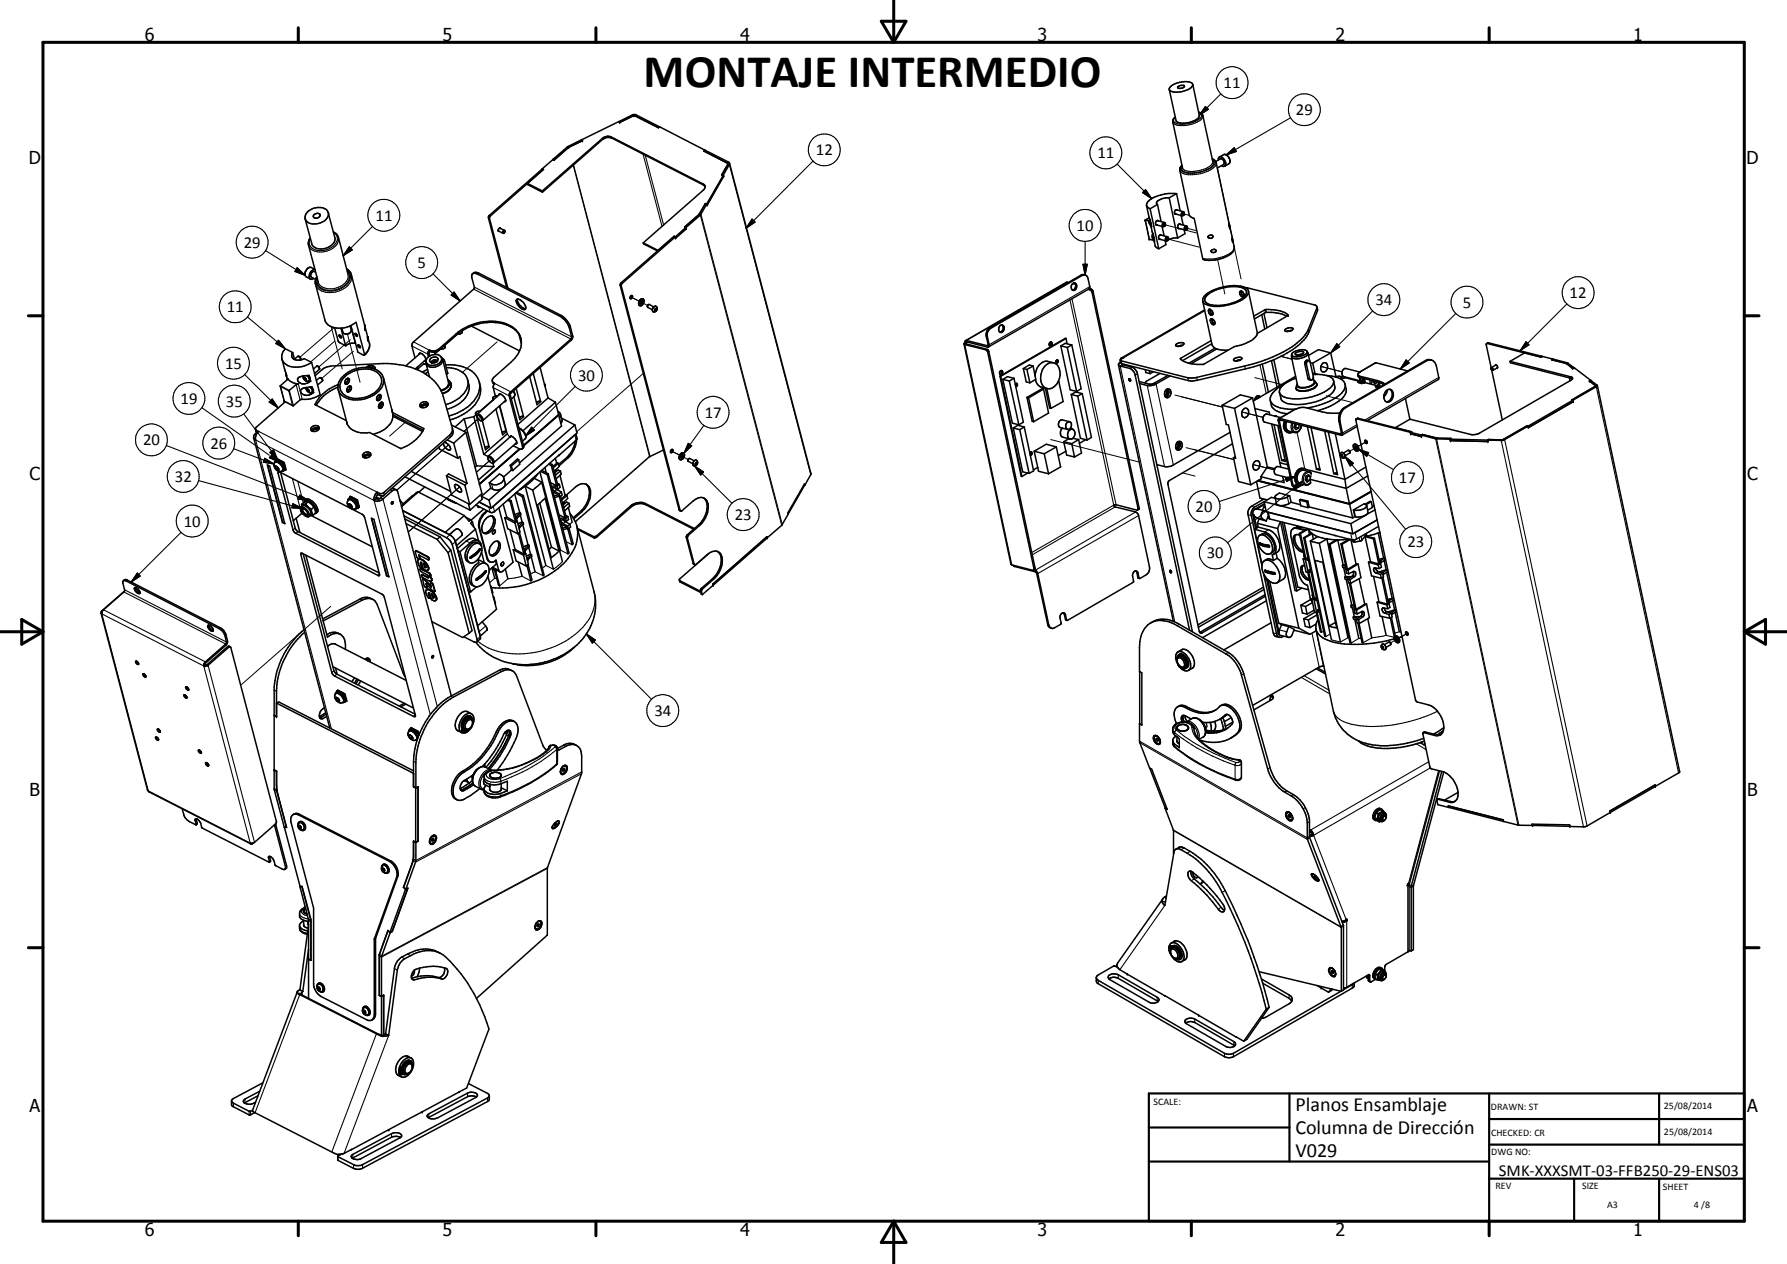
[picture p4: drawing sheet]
<svg xmlns="http://www.w3.org/2000/svg" width="420mm" height="297mm" viewBox="0 0 420 297" stroke-linecap="round" stroke-linejoin="round" font-family="sans-serif">
<defs><g id="words">
<text font-size="11" x="151.3" y="20.4">MONTAJE INTERMEDIO</text>
<g font-size="4.7">
<text x="304.6" y="261.2">Planos Ensamblaje</text>
<text x="304.6" y="266.6">Columna de Dirección</text>
<text x="304.6" y="272">V029</text>
</g>
<g font-size="4.2">
<text x="34" y="9.6">6</text>
<text x="104" y="9.6">5</text>
<text x="174" y="9.6">4</text>
<text x="244" y="9.6">3</text>
<text x="314" y="9.6">2</text>
<text x="384" y="9.6">1</text>
<text x="6.8" y="38.7">D</text>
<text x="410.6" y="38.7">D</text>
<text x="7" y="112.9">C</text>
<text x="410.8" y="112.9">C</text>
<text x="7" y="187.1">B</text>
<text x="410.8" y="187.1">B</text>
<text x="7" y="261.4">A</text>
<text x="410.8" y="261.4">A</text>
<text x="34" y="290.4">6</text>
<text x="104" y="290.4">5</text>
<text x="174" y="290.4">4</text>
<text x="244" y="290.4">3</text>
<text x="314" y="290.4">2</text>
<text x="384" y="290.4">1</text>
</g>
<g font-size="3.9">
<text x="287.7" y="20.7">11</text>
<text x="304.7" y="27.1">29</text>
<text x="191.8" y="36.5">12</text>
<text x="258" y="37.2">11</text>
<text x="88.3" y="51.9">11</text>
<text x="57.3" y="58.2">29</text>
<text x="253.1" y="54.3">10</text>
<text x="98.2" y="62.9">5</text>
<text x="323.4" y="71.7">34</text>
<text x="369.1" y="70.1">12</text>
<text x="53.3" y="73.4">11</text>
<text x="343.9" y="72.3">5</text>
<text x="52.9" y="86.7">15</text>
<text x="135.9" y="89.5">30</text>
<text x="42.4" y="94.9">19</text>
<text x="53.1" y="95.5">35</text>
<text x="165.7" y="98.2">17</text>
<text x="33.6" y="104.6">20</text>
<text x="49.5" y="105.4">26</text>
<text x="41.1" y="113.2">32</text>
<text x="328.9" y="113.5">17</text>
<text x="43.3" y="123.7">10</text>
<text x="172.8" y="122.2">23</text>
<text x="281.1" y="120.3">20</text>
<text x="283.7" y="131.2">30</text>
<text x="330.9" y="128.6">23</text>
<text x="153.9" y="168.3">34</text>
<text x="352.4" y="276.3">SMK-XXXSMT-03-FFB250-29-ENS03</text>
</g>
<g font-size="2.4">
<text x="271.2" y="259.7">SCALE:</text>
<text x="350.6" y="260.9">DRAWN: ST</text>
<text x="391.2" y="260.6">25/08/2014</text>
<text x="350.6" y="267">CHECKED: CR</text>
<text x="391.2" y="266.7">25/08/2014</text>
<text x="350.6" y="271.4">DWG NO:</text>
<text x="351.6" y="279.3">REV</text>
<text x="372" y="279.4">SIZE</text>
<text x="391" y="279.6">SHEET</text>
<text x="377.9" y="283.8">A3</text>
<text x="398.3" y="283.8">4 /8</text>
</g>
</g></defs>
<g fill="none" stroke="#000" stroke-width=".24">
<path d="M286.2 39.5l5.6 26M273.8 52.8l7.5 1.9M274.5 56.1l7.5 2M278.2 50.2l1.5 .4M278.9 53.6l2.5 .6M77.9 76.8l2.6 9.9M78.6 77l-8.1 6.9M81.7 78.5l3 11.3M82.4 79.8l-7.4 6.4M148.2 69.7l2.1 1.1-1.8-1M150.6 71l1.7 .8M286.3 61l1.7 8.1"/>
<path d="M78.6 80.2l-5.5 4.8M83.1 82.5l-7.5 6.4M95.5 99.1l-3.9 3.4M112.7 98.2l-3.6 3.2M116.9 80.3l-8.2 7.2M151.2 87.8l-15.6 13.7M276.3 92.8l11.2 2.9-9.7-2.4M292 96.8l5 1.3M295 88.7l6.7 1.8M301.1 83.7l2.7 .7M310.5 86.1l5 1.3M311.8 93l6.3 1.6"/>
<path d="M105.5 104.5l-12.2 10.7M108.1 114.4l-12.1 10.6M115.3 108.1l-3.3 2.9M157.7 105.9l2.1 1-1.8-.9M160.3 107.2l-.2-.1 1.7 .9M247 103.3l20.9 5.3M278 111.1l3 .8M278.9 105.2l11.2 2.8-9.6-2.4M294.6 109.2l5 1.2M318.8 105.2l.2-.1-1.7 .9M321.4 103.7l-2.1 1.2 1.8-1M77.8 142.5l-21.2 18.5"/>
<path d="M328.5 150.2h.1l-1.7 .9M331 148.8l-2.1 1.2 1.8-1.1"/>
</g>
<g fill="none" stroke="#000" stroke-width=".35">
<path d="M280.4 19.9l1.6 7.2a1.79 1.79 0 0 1-1.8 1.5 4 4 0 0 1-3.6-.2l-1.7-7.4M127.5 39.7l.3 .1-12.7 11.3 4.3 16.6M127.5 39.7h.1M127.8 39.8l-.3-.1-12.6 11.1-.1 .4 4.3 16.4M130 37.5l.2 .1 3.4-2.9-3.3 2.9zM136.9 33.1l-.2-.2-3.3 1.6-5.9 5.2M136.9 33.1l-3.3 1.6M145.5 28.6l3.2-1.6 .7-.1 5.7 2.9M148.9 27.2l-3.2 1.5M148.9 27.2h.4l5.5 2.8M148.9 27.2l-3.2 1.6-.2-.2-8.7 4.3 .1 .2M149.2 27.2l5.6 2.8"/>
<path d="M154.8 30l.3-.2 10.7 5.5M155.1 29.8h.1M155.1 29.8l-.3 .2M165.8 35.3l5.7 3v.4l-1.4 2.4M165.8 35.3l-.3 .2 5.6 2.9v.2M171.1 38.4v.1M171.1 38.6l-1.4 2.5h.4M171.5 38.4l19.2 73-1.5 2.6M275.2 20.4a5.2 5.2 0 0 1 5.1-.8 .93 .93 0 0 1-.7 1.3 5.4 5.4 0 0 1-4.4 .4l-.3-.4zM276.3 27.5l-.5 .6-.1 .6 2.3 10.8M276.9 20.4l.8-.3h.6l.2 .2-.4 .4-.7 .1-.4-.1zM277.9 38.8l-.5 .6v.6l2.2 10.5 .4 .5 .8 .4 2 9.3a2.61 2.61 0 0 0 2.4 .4 7.2 7.2 0 0 0 4.8-2l.2-.8-.4-1.8"/>
<path d="M281.8 26.3l.8 .5 .2 .4 2.3 10.7M285 37.3a1.31 1.31 0 0 1 1 .9l3.2 15.3-.2-.8M286.5 37.6v-.4l.2-.3a1.17 1.17 0 0 1 1.4 1.1l.1 .7-.2 .3-.4 .1-.4-.2M286.7 36.9l1-.5a1.34 1.34 0 0 1 1.3 .7 1.34 1.34 0 0 1-.1 1.4l-1 .6M286.9 37.3l-1.1 .7M287.7 38.7l-1.5 .8M72.2 50a3.6 3.6 0 0 1 4.7-.6 1.8 1.8 0 0 1-1.2 2.8 2.87 2.87 0 0 1-3.9-.6l-.1-.8zM72.9 55.9a2.17 2.17 0 0 0-.4 1.8l2.3 8.6M73.7 50.5a.98 .98 0 0 1 1.6-.1 .86 .86 0 0 1-.7 .8 .86 .86 0 0 1-1-.4zM77.2 50l1.5 5.8a2.44 2.44 0 0 1-2.2 2.6 2.45 2.45 0 0 1-3.2-1.1l-1.6-5.9M78.4 54.5l.8 .5 .4 .8 2.2 8.6M117.1 54.2l.1 .1"/>
<path d="M117.2 54.3l1.1 .5M117.3 54.4h.1M117.5 53.6l1.1 .5M117.7 53.7h-.4l-.2 .5M118.4 54.4l.3-.2-.2 .6-.2-.1zM118.5 54.7l-.2 .1M118.6 54.3l.1 .1M118.7 54.2a.37 .37 0 0 0-.5 .2 .37 .37 0 0 0 .1 .4M127.5 44.9l-3.5-1.8 .1 .3 3.4 1.8M127.5 44.9v.3M151.2 57.1l.1 .2 3.3 1.7M158.8 55.7l-12.5 10.8-.2 .7 14 52.9"/>
<path d="M158.8 55.7l-.3-.2-12.4 10.9-.3 .7 13.9 52.7 .4 .3M158.8 55.7v.2M158.8 55.7l-.3-.2-3.8 3.3-3.5-1.7M161 53.3v.1M161 53.3l.3 .2M161 53.3l.2 .2M161.2 53.5l.1 .3M161.2 53.5l-2.4 2.2M161.3 53.5l.1 .3M161.3 53.7l.1 .1M161.4 53.8l-2.6 2.2v-.3M165.8 43.9l-.4 .8-14.2 12.4"/>
<path d="M165.8 43.9l-.5-.7-21.6-11a2.01 2.01 0 0 0-2.1 .3l-14.1 12.4M165.8 43.9l-.4-.4-21.9-11.1a1.92 1.92 0 0 0-1.8 .4l-14.2 12.4M165.9 47.8l-1.4 2.5-3.5 3M165.9 47.8l-1.5 2.6-3.4 2.9M170.1 41.1l-5.4 9.4-3.4 3M170.1 41.1v.3M170.1 41.4l-3.8 6.8-.1-.3-.3-.1M269.3 51.7l.9 .2M269.3 51.7l.9 4.5 1.1 .3M269.6 48.3l.7 3.2M270.2 51.2l-.9 .5M270.3 51.5l.5 1.8-.2-.1"/>
<path d="M270.3 51.5a.97 .97 0 0 0 .4 1.5M270.4 52.6l.1 .1M270.4 49.1l2 9.4M270.4 51.7v.9M270.5 52.7l.2 .3M270.5 52.6v.1M270.5 52.6l.2 .3M270.5 52.5h-.1M270.5 52.1v.4M270.6 52.5l-.1 .1M270.6 53.2l.9 3.5M270.6 53v.2"/>
<path d="M271 54.9a.97 .97 0 0 0 .3 1.4M271 55.7l.1 .2M271.1 55.9l.2 .4M271.2 55.1l-.1 .8M271.2 55.4v.4M271.2 55.9l-.1 .1 .2 .3M271.2 55.8l-.1 .1M271.2 55.9l.2 .4M271.3 56.3h.1h-.1M271.3 55.9h-.1M271.3 56.3l.1 .3M271.3 56.6l.3 1.3 .8 .6"/>
<path d="M271.4 56.6l.1 .1M271.8 52.8l.3 .1M271.8 52.8l1.7 .5M272.1 51.8l.3 .1M272.1 51.8l-.4 .4 .1 .6M272.1 51.8l1.7 .5M272.1 48l.9 4.1M272.1 48l-1.7 1.1M272.5 56.2l.4 .1M272.5 56.2l1.8 .4M272.7 55.2l1.8 .4M273.1 55.3a.54 .54 0 0 0-.7 .2 .54 .54 0 0 0 .1 .7"/>
<path d="M273.2 53.2l.5 2.2M273.7 52.3a.55 .55 0 0 0-.4 .4 .55 .55 0 0 0 .2 .6M273.7 52.3l.2 .1 .1 .4M273.8 53.2l-.3 .1M274 56.6l.1 .9-1.7 1M274 52.5h-.4l-.1 .2v.4l.2 .1M274 52.9l-.3 .3M274 52.7l-.2 .5M274.2 56.6l-.2 .3M274.6 55.8a.34 .34 0 0 0-.5 .3 .34 .34 0 0 0 .5 .3l.1-.3M274.6 55.8l.1 .2M274.6 55.8l-.1-.1a.5 .5 0 0 0-.5 .4 .5 .5 0 0 0 .4 .5l.2-.3"/>
<path d="M274.6 55.8v.5M274.9 46.5a3.3 3.3 0 0 0-3 1.1v.3l.2 .1M274.9 46.5l2 9.4M276.3 50.2l1.7 .5M276.5 49.3a.62 .62 0 0 0-.3 .5 .62 .62 0 0 0 .3 .6l.1-.1M276.5 49.3l.4 .1M276.5 49.3l1.7 .4M276.6 45.5a10.1 10.1 0 0 0-5.9 1.2 1.45 1.45 0 0 0-1 1.9l.7 .5M276.6 45.5l.9 4M276.6 45.5l-1.7 1M276.9 55.9l-1.3 .1-1 .3M277 53.6l.3 .1"/>
<path d="M277 53.6l1.7 .5M277.2 52.7l-.3 .3 .1 .6M277.2 52.7h.4M277.2 52.7l1.8 .4M277.7 50.6l.5 2.3M278.4 50a.32 .32 0 0 0-.5 .2 .32 .32 0 0 0 .4 .3l.1-.1M278.4 54l.2 .9-1.7 1M278.4 50l.1 .1M278.5 50l-.3-.3-.3 .1-.2 .5 .3 .4 .4-.2M278.5 50l-.1 .5M278.6 53.2l.3-.1a.51 .51 0 0 1 .3 .6 .51 .51 0 0 1-.5 .4l-.2-.3zM279.2 53.4a.32 .32 0 0 0-.6 .1 .32 .32 0 0 0 .4 .4l.2-.3"/>
<path d="M284 55.5a.54 .54 0 0 1 .7-.3 .54 .54 0 0 1 .4 .6 .6 .6 0 0 1-.6 .2 .6 .6 0 0 1-.5-.5zM284.8 58.8a.63 .63 0 0 1 1.1 .2 .61 .61 0 0 1-.6 .4 .61 .61 0 0 1-.5-.5zM289.1 53.1l.7 2.9M289.7 56l.2 .9zM73.2 65.2l1 .5M73.7 65.4a.6 .6 0 0 1-.6 .2 .6 .6 0 0 1-.4-.6 1.63 1.63 0 0 1 1.3-1.7l-.8-.4a1.43 1.43 0 0 0-1.3 2.1l1.1 .6M73.9 63.8l.3 .2M74.5 65l-.3 .4-.1 1.2 2.3 8.6a3.6 3.6 0 0 0 4.2 1.9l1.9-.6M78.7 77l.8 3.2 .3 .3 1.5 .8M79.7 78.8a.51 .51 0 0 1 .6 .6l-.3-.1zM80.2 77.1l1.1 4.2M80.4 77.1l.2 1a1.01 1.01 0 0 0 1.6 .2"/>
<path d="M81.5 63.2l.7 .6 .4 .6 4.2 16.2a2.86 2.86 0 0 1-1.1 2.9M81.7 78.5h-.4M82.3 76.6l.3 1.1-.3 .5-.4 .2M82.5 76.5l1.1 4.1M82.5 76.5l1.2-.8 2 7.7M82.5 76.5l1.6 6.3 1.5 .7M83.4 78.4a.46 .46 0 0 1 .6 .6h-.2zM85.8 76.4v1M85.8 76.5v.9M85.8 77.4h.1M86.4 79.1l.2 1-.2-.9M108.5 77.8l.2 .3"/>
<path d="M108.6 77.8l.1 .2a.72 .72 0 0 1-1.1 .4l-3.1 2.8M110.8 76.6l11.4 5.9M111.1 64.3h.9l19.6 10a5.2 5.2 0 0 1 2.2 2.7l.6 2.2-.2 .5-14.5 12.8v.5l3.1 11.9-.1 .6M111.1 64.3l-.2 .8 .6 2.4v.4l-14.5 12.7-.2 .7 .8 2.8M111.1 64.3l.3-.2a1.06 1.06 0 0 1 1.2 .1l19.3 9.9a4.8 4.8 0 0 1 2.2 2.7l.6 2.3-.3 .7-14.4 12.7 3.1 12.2v.5l-.3 .3M121.4 70.4a1.16 1.16 0 0 1 1.5 .5l.2 .2a1.43 1.43 0 0 1 .5 1.5 1.23 1.23 0 0 1-1.6-.7l-.6-.9zM121.7 70.3a2.37 2.37 0 0 0 1.9 2.2M122 78.5l.6 2.3M122.3 79.2a7 7 0 0 0-6.4-3.5 12.9 12.9 0 0 0-8.6 3l-4.1 3.6-.7 .4-.6 .1-.9-.3M122.4 79.2a4.9 4.9 0 0 1-1.3 5l-4.9 4.4a.8 .8 0 0 0-.5 .8 .8 .8 0 0 0 .6 .7l-.4 .9 .5 1.8M122.5 79.6a6.2 6.2 0 0 0-6.1-4.1 12.7 12.7 0 0 0-9.2 3l-4 3.5a2.14 2.14 0 0 1-2.2 .3M148.3 69.5l.2-.1 .2 .2-.3 .6-.3-.3z"/>
<path d="M148.5 69.5l-.3 .6M150.9 70.7a.4 .4 0 0 1 .1 .5 .4 .4 0 0 1-.4 .2M150.9 70.7l-.3 .3v.4M150.9 70.7l.1 .3-.4 .4M151.1 70.2a1.04 1.04 0 0 0-.7 1.6 .92 .92 0 0 0 1-.5 .92 .92 0 0 0-.2-1M151.2 70.2v.1M151.2 70.3a.93 .93 0 0 0-.9 .5 .93 .93 0 0 0 .1 1M152.5 71.6l-.3 .3M153.5 72.3a.5 .5 0 0 1 .5-.4 .5 .5 0 0 1 .5 .4 .78 .78 0 0 1-.9 1l-.2-.4zM153.7 72.1l-1-.6a.45 .45 0 0 0-.4 .8l1.1 .5M154 72.9h.2M154 72.9h.1"/>
<path d="M154.1 72.6l.3 .1M154.1 72.6l-.1 .2v.2l.2-.1M154.1 72.6h.1M154.2 72.6l.2 .1M154.2 72.6l-.2 .3M154.4 72.7l-.2 .2M235.2 76.5l.3-.1a.86 .86 0 0 1 .6 1 .86 .86 0 0 1-1.1 .6l-.2-.7zM235.5 76.4a.97 .97 0 0 1 .3 .9 .97 .97 0 0 1-.7 .8M250.6 79.5h-.1l-15.4 8.9M250.6 79.5l-15.3 8.9M250.6 79.5l.3 1.3M251.2 66.4l-.5-.1-23.7 13.8"/>
<path d="M252.2 66.7l.6 .1M252.5 66.5l-.3 .1M252.5 66.5a.86 .86 0 0 1 .7 1 .86 .86 0 0 1-1.1 .6l-.2-.3a1.05 1.05 0 0 1 .3-1.2M252.6 66.5a1.03 1.03 0 0 1-.4 1.7M254.9 64.6h.2M254.9 64.6l-22 12.6a1.78 1.78 0 0 0-.8 1.9l.5 1.9-.2 .5M255.1 64.6h-.9l-21.5 12.5-.6 .6-.3 .8 .5 2.7-5.3-1.1M255.1 64.6l.6 .6 .5 2.2v.4M255.9 68l.5 .2 .3 .4 10.9 50.9-.1 .3M256.1 67.9l.6 .1 .3 .5 10.9 51-.4 .3M256.2 67.8l-23.8 13.7M282.8 70.7l2.2 10.3a2.67 2.67 0 0 0 2.8 1.3h.9"/>
<path d="M283.2 69.6a10.5 10.5 0 0 1 9.6-2 1.2 1.2 0 0 1 .8 1 1.2 1.2 0 0 1-.7 1.2 11.3 11.3 0 0 1-8.6 2l-.7-.3a1.13 1.13 0 0 1-.4-1.9zM283.2 72.8l-19.5 11.3M283.7 69.5a9.6 9.6 0 0 1 8.8-1.7 1.1 1.1 0 0 1 0 2 10.4 10.4 0 0 1-6.1 2 3.7 3.7 0 0 1-3-.9l-.1-.7zM284.2 72.8a.76 .76 0 0 1 .8 .4 .76 .76 0 0 1-.2 .9l-.2-.1a1.15 1.15 0 0 1-.4-1.2zM284.5 72.7l.2 .9 .4 .3M284.7 75a.78 .78 0 0 1 .8 .4 .78 .78 0 0 1-.2 .9 1.1 1.1 0 0 1-.7-1.2zM284.9 74.9l.3 .9 .4 .3M291.9 68.4h-.2a.85 .85 0 0 0 .3 1.3l.4 .1 .1-.2M291.9 68.4l-.1 .3 .2 .4 .5 .5M291.9 68.4a1.14 1.14 0 0 1 .6 1.2M292.9 67.6l16.3 4.1 .5 .4M293.5 68.4l2.1 9.9"/>
<path d="M296.7 74l.7 3.3M297.2 73.7l.7 3.3M297.5 72.8h.1M297.5 72.8l-2.7 1.5M297.5 72.8a6.8 6.8 0 0 1 5.4 1.3l-7.3 4.3a4 4 0 0 1-2.7 2.3l-2.7 .7-7.2 4.2a8.2 8.2 0 0 1-5.2-1l-.3-.3 .1-.1 7.2-4.1M302.2 77.4a1.86 1.86 0 0 1 1.8-.2 1.32 1.32 0 0 1-1.9 .5zM302.5 74.3a7.7 7.7 0 0 0-4.9-.9l-2.7 1.6M303.6 77.7l-1 .2M309.7 72.1v1l-1.9 5a12.5 12.5 0 0 1-5.9 5.3 38.8 38.8 0 0 1-9.1 3.3l-11.3 2.7-1.6 .1-16.1-4M309.7 72.1l-2.1 5.3a13.2 13.2 0 0 1-6.7 5.7 38.8 38.8 0 0 1-8.3 2.9l-11.6 2.8-.9 .1-16.7-4.2M65.9 90.8h.1M65.9 90.8l.9 3.5 2.1 1"/>
<path d="M66.3 84.4a3.5 3.5 0 0 0 4.2 1.8l1.5-.3 1.3-.7M66.3 84.4l1.1 3.9M67.1 94.4l-6.9 6-.2 .4 .1 .2 .7 .4a2.23 2.23 0 0 0-.7 2l-.2-.1a1.04 1.04 0 0 1 .5-1.7M67.3 87.8v.5M67.3 88.3l.3 .9M67.3 88.3h.1M67.6 89.2l-1.7 1.6M67.6 89.2v-.3l.7 .7 1 .5 .8 .1-.4 .1-1.8 1.6M68.8 95.3h.1M68.8 82.8l-1.7-.8-.7 1-.1 1.4M68.8 82.8a1.09 1.09 0 0 0-.1 1.2 1.09 1.09 0 0 0 1 .6h.9l1-.3 1.7 .9M68.8 82.8l.4 1.7"/>
<path d="M69.2 84.4l.8-.7h.3l.4 .5-.2 .4M70.2 83.7l.5 .6M71.3 88.4a1.05 1.05 0 0 0 1.3 1.1M71.5 88.9l.1-.1 .4 .4-.1 .1-.2-.1M71.5 88.9l.2 .3M71.7 88.8l-.2 .1M71.9 89l-.2 .2M72 91.1a1.08 1.08 0 0 0 1.4 1.1l.1-.4M72.2 91.6l.1-.2 .2 .2 .2 .3-.1 .1-.2-.1M72.2 91.6l.2 .3M72.3 88.3l.4 .5M72.3 88.3h-.3a2.71 2.71 0 0 0-2 .7 1.51 1.51 0 0 0 2.5 .9l.6-.3"/>
<path d="M72.3 88.3l.4-.1 .1 .4M72.3 91.5l-.1 .1M72.5 88.2l.4 .7-.1 .3M72.6 89.5l.5 .1M72.6 91.7l-.2 .2M72.7 88.8l.1 .1M72.7 89.5h-.1M72.8 88.9l-.1 .6M72.8 88.9v.3M72.9 89.2l.2 .4M72.9 88.9h.1M73 91l.4-.1 .1 .3"/>
<path d="M73 91h-.3a2.29 2.29 0 0 0-2 .7 1.38 1.38 0 0 0 1.8 1.2l1.2-.7M73 91l.3 .3M73 88.9l-.2 .3M73 88.9l-.3 .6M73.1 91.1l.2 .2M73.2 90.9l.4 .7-.1 .2M73.3 85.2l2 7.5a6.7 6.7 0 0 1-4.6 1.2l-1.8 1.4M73.3 91.3l.2 .5M73.3 91.3l.1 .2M73.3 92.2h.4M73.4 91.6l.1 .2M73.5 91.9l-.1 .2 .2-.2"/>
<path d="M73.6 91.7h.1M73.6 91.9l.1 .3M73.7 91.7l-.1 .2M73.7 91.7l-.2 .2M74.1 88.3l2.1-1.8 1.6-.5 11.3-.5a18.1 18.1 0 0 1 11.9 3.1M74.6 86l.1 .1M74.7 86.1l-.2-.1-.8 .7M74.7 86.1l.4 .5M74.7 86.1l.3 .2M75 86.4l.1 .3-1.2 1.1M75.4 88.8a.6 .6 0 0 1 .4 .7l-1.1 1M75.8 89.3l-.6-.6-.8 .7"/>
<path d="M79.4 91a9.3 9.3 0 0 0-5 4.2M79.5 90.4a8.8 8.8 0 0 0-5.4 4.7l7.3 3.7M79.5 91.6l2.1 8.1M80.5 88.5a7 7 0 0 1 8.8-1.1 2.87 2.87 0 0 1-.2 4.4 7 7 0 0 1-8.7 1.1 2.86 2.86 0 0 1 .1-4.4zM80.8 88.9a6.6 6.6 0 0 1 7.9-1.4 2.71 2.71 0 0 1-.3 4.5 6.5 6.5 0 0 1-7.2 1 2.52 2.52 0 0 1-.4-4.1zM81.6 99.5v.1M81.6 91.5l.3 .2M81.7 88.9v.6l-.6 .6M81.8 88.9a.71 .71 0 0 1 .4 .7 .71 .71 0 0 1-.6 .6l-.2 .1-.3-.2M81.8 88.9a.99 .99 0 0 0-.7 1.2M81.9 90.8l.6-.1 .1 .3a1.04 1.04 0 0 1-.7 1.1 .73 .73 0 0 1 0-1.3zM82.2 90.7a1.1 1.1 0 0 1-.6 1.2"/>
<path d="M83.6 80.6a2.83 2.83 0 0 0-2.3 .7M84.1 81.1l.4 .1 .2 .5-.4-.2zM85.7 83.4l-.1 .1M86.1 86.4a1.31 1.31 0 0 1 2.2 .4M87.1 86.2l.6 .3-.1 .1M87.1 86.2l-.5 .2M87.1 86.2l.1 .3M89.1 95.1l.5 .1M89.1 92.8a.61 .61 0 0 1 .6 .4 .61 .61 0 0 1-.3 .7l-.5 .2-.3-.1M89.1 92.8a1.1 1.1 0 0 0-.5 1.2M89.2 92.8v.5l-.6 .7M89.3 94.8l.6-.3a.8 .8 0 0 1 .1 1 .8 .8 0 0 1-.9 .3l-.1-.3z"/>
<path d="M89.7 94.5l-.2 1-.4 .3M90.2 88.8l2.1 8.1M92.1 96.2l.2 .7M92.2 96.7l.1 .1M92.3 96.9l.1 .6 7.1 3.6M92.3 96.9l7.3 3.8a7.1 7.1 0 0 1-4.5 4.4l-.9 .3-7.3-3.8a4.8 4.8 0 0 1-5.3-1.9l-.1-.7M92.4 97.8l6.9 3.6M92.4 97.3a4.6 4.6 0 0 1-3.6 4.4l-1.1 .4M98.1 86.3l.1 .4M98.8 83l-.1 .1M98.8 83l.9 .6 .4 .9M98.8 83l-.3 .3"/>
<path d="M98.8 83v.1M98.8 83l-3.4 3M100 84.6h.1M100.1 84.5h.1M100.1 85.4l.9 3.2M100.1 84.5l-.3 .3M100.1 84.5l-2.4 2.2M100.2 85.5h-.6l-1.6 1.4M100.4 95.5a.66 .66 0 0 0-.7-.2 .66 .66 0 0 0-.5 .5M100.5 86.8l-1.2 .6M100.6 95.2l.1-.2a.98 .98 0 0 0-1.2-.5 .98 .98 0 0 0-.7 1l.3 .3h.7l.6-.3M100.6 95.2l-.2 .3"/>
<path d="M100.6 95.2l-1-.2-.5 .3-.2 .3M100.7 87.4l-.8 .4M100.7 83.9a2.32 2.32 0 0 1 3 0 1.28 1.28 0 0 1-1 1.8 1.7 1.7 0 0 1-2.5-.7l.1-.7zM101 82.3l-.4 .8 .1 .7M101 82.3v.2M101 88.6l1.1 1 .9 1.1 1 1.8M101 82.5l-.1 .3 .1 .8M101.5 85.3h.1M102.2 82.7l.1 .4M102.6 85.1l-.3-.1-.5 .3M102.6 85.1l.3-.3 .1-.3a1.08 1.08 0 0 0-1.1-.5 1.08 1.08 0 0 0-.9 .9l.6 .4M102.6 85.1l-1 .2"/>
<path d="M102.7 85l-.6-.1-.6 .4M102.8 84.9a.67 .67 0 0 0-.8-.3 .67 .67 0 0 0-.5 .7M102.8 84.9l-.1 .1M102.8 84.9h.1M103.7 83.8a1.46 1.46 0 0 1-1.1 2.3 1.58 1.58 0 0 1-1.7 .1 1.58 1.58 0 0 1-.8-1.4M103.9 84.2l.7 .7 .7 2.8-.3 .3M104 84.4l1.4 5.4a1.84 1.84 0 0 1-1.7 1.9M104 92.5l2.4 8.1-.3 1.2-16.2 14.2a1.28 1.28 0 0 1-1.2-.3M104.5 81.2l.1 .1a.6 .6 0 0 1-.3 .7 .6 .6 0 0 1-.7 0l-1.5 1.3M104.5 81.2l.1 .5M104.8 85.8a7.6 7.6 0 0 1 7.5 3l.4 .9M104.9 86.4a5 5 0 0 1 5 2.6 3.6 3.6 0 0 1-.7 3.4 8.5 8.5 0 0 1-4.4 2.7"/>
<path d="M106.1 90.7a2.9 2.9 0 0 1-2.1 1.8M106.1 90.3v.2M106.1 99.9l3.4 1.7M106.1 90.7a1.52 1.52 0 0 0-.8-1.5 1.44 1.44 0 0 1-.9 2.4l-.7 .2M106.1 90.7a2.49 2.49 0 0 1-2.1 1.8M109.1 98.4l2.9 11.1M109.1 98.4l-2.1 1.9M109.9 89.2a4.7 4.7 0 0 1-2.6 6.1l-2.2 .9M111.4 97.9l2.3 8.9M111.4 97.9l-2.3 .5M112 97.5l2.2 8.2 .8-.7M112 97.5l-.6 .4"/>
<path d="M112.1 97.7l.4-.1 .3 .2 .5 .8-.1 .2a1.05 1.05 0 0 1-.9-1.5 1.49 1.49 0 0 1 1.2 1.5M112.7 89.7a6.6 6.6 0 0 1-3.8 6.7l-2 .9-1.4 .5M112.7 89.7a6 6 0 0 1-3 7.2l-1.8 1-2.1 .8M112.8 96.7a.75 .75 0 0 0-1 .6l.2 .2M112.8 96.7v.1M113 98.8l.4 .1M113.4 98.9l1.6 6.1M113.5 98.8l-.1 .1M115.8 89.5l.4 .8M116 93.9v.1M116 93.9l-3.2 2.8M116.6 96.1l1.6 6.1 .8-.7"/>
<path d="M116.9 93.2a.56 .56 0 0 0-.8 0 .56 .56 0 0 0-.1 .7M116.9 93.2h.1M117 93.1l-.1 .1M117.4 95.4l1.6 6.1M117.5 92.6v.1M117.5 92.6l-.2 .1v.2M117.5 92.6a2.03 2.03 0 0 1 1.4 1.5M117.5 92.6h.1M117.5 92.6l-5.3 4.7M118.8 94.2h.1M118.9 94.1l-.3 .3M118.9 94.1l-5.4 4.7"/>
<path d="M120.7 91.8l.4 .8-.1 .5-.8 .7M120.8 93.3l1.4 5.3 .9-.7M121.4 91.3l1.7 6.6M123.1 97.9h-.6l-.4 .3M124.5 88.5l1.8 6.6 .8-.7M125.4 87.8l1.7 6.6M127 86.4l1.9 7.1M127.1 94.4l-.3-.1-.7 .3M128 90.3h.1M128 90.4l.2 .2M128 90.3l.2 .1v.4M128.9 93.5l-7.1 6.2"/>
<path d="M128.9 93.5l1.7 1M130.6 94.5l-7.7 6.8M130.6 94.5l.7 2.9-8.2 7.2M131.1 96.7a.92 .92 0 0 1 .5 1.5M131.3 97.5l-8.2 7.2M131.3 97.5h.1M131.3 97.5l.7 2.6-9.9 8.7M131.8 97.4l.4 1.4-.3 .7M132 98.3l3.2 1.6M135.2 99.9l.5 1.9-20.2 17.6M135.2 99.9l-20.2 17.6M226.6 80.8l11.1 51.8 5.3 1.4"/>
<path d="M226.6 80.8l5.2 1.4 .4 .6 10.9 50.8-.1 .4M226.9 80.6l-.3 .2M226.9 80.6h.2M227 80.1l-.1 .5M227.1 80.6v-.2l.2-.1 5.1 1.2M227.1 80.6v.2l5.1 1.3 .3 .5 10.9 50.9-.1 .4-.3 .1M235.1 88.4l5 23.5 .2 .1M235.1 88.4h.2M235.3 88.4l5 23.6M235.4 87.1l.1 .4-.3 .5M235.4 87.1a.49 .49 0 0 1 .4 .5 .49 .49 0 0 1-.5 .5l-.1-.1M235.4 87.1l-.4 .3 .2 .6"/>
<path d="M235.8 89.2l1.5 .3M235.8 89.2l2.2 10.2 1.6 .4M237.3 89.5l2.3 10.3M238.4 88.9l-1.5-.4-1.1 .7M238.4 88.9l-1.1 .6M238.4 88.9l2.2 10.3-1 .6M239 90.1l.2 .1v.3l-.1 .3h-.3l.2-.2zM239 90.1l-.3 .3M240.6 86.6l.9 .2M240.6 86.6l.7 3.1 .8 .3M241.5 86.8l.6 3.2M241.5 93.4l.3 .1"/>
<path d="M241.5 93.4l1.2 5.6 .3 .1M241.8 93.5l1.2 5.6M242.9 86l-.9-.2-1.4 .8M242.9 86l-1.4 .8M242.9 86l.6 3.2-1.4 .8M243.4 89.2l.4 .9 .4 .5a2.83 2.83 0 0 0 2 .7M245.4 91.4h-.4l-3.5 2M245.4 91.4l-3.6 2.1M245.4 91.4l1.1 5.7-3.5 2M245.8 85.9a1.84 1.84 0 0 1 1.8-.7 1.84 1.84 0 0 1 1.4 1.3 3.7 3.7 0 0 1-2.3 4.9 2.35 2.35 0 0 1-2-3.2l.4-1.2zM245.8 91.2l1 4.7 .3 .1M246.1 91.3l1 4.7"/>
<path d="M246.9 80.4l.2-.1a.47 .47 0 0 1 .2 .7 .47 .47 0 0 1-.6 .2zM247 80.3l.1 .6-.3 .4M247.7 85.3a3.1 3.1 0 0 0-2.2-.3 3.6 3.6 0 0 0-2.1 3.3M248.4 84.7h.3v.5a.31 .31 0 0 1-.4-.1 .31 .31 0 0 1 .1-.4zM248.5 84.6l.1 .3-.3 .4M248.8 89.6l.2 .1M249 89.7h-.2M249 89.7l1 4.7-2.9 1.6M249.4 81.3l1.5 .4M249.4 81.3l2.2 10.3 1.5 .4M250.8 99.4a.61 .61 0 0 1 .6-.3 .61 .61 0 0 1 .5 .5 .94 .94 0 0 1-1 1.2l-.3-.7zM250.9 81.7l2.2 10.3"/>
<path d="M251.5 99.1l-1.7-.4a.98 .98 0 0 0-.9 .7 .98 .98 0 0 0 .4 1.1l1.7 .4M251.9 92.7l1.5 .4M251.9 92.7l2.1 10.3 1.6 .4M252 81.1l-1.5-.4-1.1 .6M252 81.1l-1.1 .6M252 81.1l2.2 10.3-1.1 .6M253.3 91.9v.3M253.4 93.1l2.2 10.3M254.5 92.5l-1.6-.4-1 .6M254.5 92.5l-1.1 .6M254.5 92.5l2.1 10.3-1 .6M263 85.7l12.9 60.3"/>
<path d="M263.4 84.5l.8-.4h-.6l-.2 .4v.6M263.4 84.6l.2 .7 .2 .2M263.4 85.1l-.4 .5 .2 .4 2.4 .6a2.38 2.38 0 0 1 1.3 1.6l12.8 59.9M263.4 85.1l.2 .1M263.7 85.5l.2 .2 2.7 .8 .7 .8 .2 .6 12.9 60.6M265.4 89a.28 .28 0 0 1 .4 .2 .28 .28 0 0 1-.2 .3zM269.3 86.9l.1 .6 1 .3M270.2 87.1l.2 .7M271.2 87.4l-.8 .4M272.7 87.8l-3 1.7-.4 .5M273.8 93l.1 .1M274.2 91.6a1.05 1.05 0 0 1-.4 1.4"/>
<path d="M274.4 91.5l.1 .8M274.4 91.7a1.25 1.25 0 0 1-.5 1.4M274.5 91.4a.93 .93 0 0 1 .9 .7 .93 .93 0 0 1-.4 1l-.5 .4-.6-.4M274.5 91.4a1.22 1.22 0 0 0-.7 1.6M274.5 92.5l-.5 .7M274.5 91.4a1.25 1.25 0 0 1-.4 1.9M274.6 88.2l-3.8 2.1-3-.6M275.1 88.3l-4.1 2.3a5 5 0 0 1-3.1-.5M276.4 81l.8-.4h1.1a1.23 1.23 0 0 1-1.6 .8l-.3-.2zM277.9 81.2l-.9 .2M284.9 80.8l-6.9 4M285.7 81.8l-6.1 3.5"/>
<path d="M286.1 82l-6 3.5M287.3 95.2l1 4.5 .5 .2 1.7 7.8-.5-.1M287.3 95.2l3 .8M290.1 84.4a1.64 1.64 0 0 1 1.9-.2 1.53 1.53 0 0 1-2 .4zM290.3 96l3.8 17.9M291.6 84.6l-1 .2M292.2 96.4l.6-.5a1.13 1.13 0 0 1 .8 1.1 1.13 1.13 0 0 1-.7 1.1 .83 .83 0 0 1-.9-.3 .83 .83 0 0 1 0-1zM294.5 93.5l-2.9-.7-4.3 2.4M294.5 93.5l-4.2 2.5M294.5 93.5l.6 2.5M295.1 96l2.9 13.7M295.1 96l3.3 .9 .1 .6"/>
<path d="M295.4 93.2l-.4 .8M295.4 93.2l.1 .5M295.6 93.1l.1 .5M295.6 93.1l-.2 .1M295.7 93l-.1 .1M295.7 93l.6 .3M295.7 93l.3 .5M296.8 85.6l1.4 6.6M298.7 94.1a3.3 3.3 0 0 0 3.4 3.1h.6M298.9 84.8l1.4 6.2M299 99.7l1.9 9.1M299.5 84.5l1.3 6.2"/>
<path d="M299.5 99.8l1.9 8.4M299.7 97.7l.5 .2M300.4 100l1.8 8.5-.8-.3M300.7 98.4l-.2 .3 3.2 15a1.16 1.16 0 0 0 .9 .9M301.1 98.1l-3.2-.8a1.02 1.02 0 0 0-.9 .8 1.02 1.02 0 0 0 .5 1.1l3.3 .9M301.8 90.4a4.9 4.9 0 0 0-3.1 3.2 2.21 2.21 0 0 0 1.9 2.1l2.1 .4 2 .1M302 98.9a1.88 1.88 0 0 0 1 2.8M302.3 99a1.71 1.71 0 0 0 1.1 2.7l.5-.2M302.5 99.1a1.61 1.61 0 0 0 .6 2.2l1.2 .3a1.69 1.69 0 0 0 1.7-1.7M303.6 83.9l1.5 6.8a2.8 2.8 0 0 0 3.3-.2l.6-.6-.2-1.1M303.8 83a3.3 3.3 0 0 1 3.4-.6l.2 .3a2.84 2.84 0 0 1-2.8 1.1 .57 .57 0 0 1-.7-.1 .57 .57 0 0 1-.1-.7zM304.5 96.2l-3.8 2.2"/>
<path d="M304.5 99.6l-.3 .9 .5 .5 .6-.4M304.6 83a1.5 1.5 0 0 1 1.9-.2 1.48 1.48 0 0 1-2 .4zM304.6 96.2a3.4 3.4 0 0 1 2.3-.4l5 1.2 3.1 .1M304.6 88.4l-9.9 5.8M304.7 88.9a5.5 5.5 0 0 0-3.8 2.8l-.1 .5M304.7 99.7l-.1 .7M305.5 99.8l-.2 .8M306 83.3l-.9 .2M307.3 85l.3-.2 .4 .2 .8 3.4a.53 .53 0 0 1-.2 .7 .53 .53 0 0 1-.6 0l-.8-3.5zM307.3 82.5l.2 .4a1.68 1.68 0 0 1-1.7 1.3 1.61 1.61 0 0 1-2.2-.5l.1-.4M307.5 83l.5 1.9M307.8 84.8l-.5-.2-.2 .2-.3 .3v.4l.7 3.5 .7 .3"/>
<path d="M308.1 85.2l.5 .1M308.6 87.7l.6 .1M308.6 85.3l.6 2.5M308.7 88a5.9 5.9 0 0 1 4.6 1l.3 .5M308.9 89.4l.3 .2-.2 .6a4.5 4.5 0 0 1-3.2 .9 .64 .64 0 0 1-.8-.1 .64 .64 0 0 1 0-.8M309.1 89.6l.6 .7-.1 .4a4.4 4.4 0 0 1-4.5 1l-.4-.4M309.2 87.8l.6 .2M309.6 90.2v.1a2.61 2.61 0 0 1-2.4 1.4 2.32 2.32 0 0 1-2.5-.5l.2-.7M311.1 85.3a.74 .74 0 0 1 .8 .1 .74 .74 0 0 1 .3 .7 .98 .98 0 0 1-.4 1 .98 .98 0 0 1-1 .1 1.51 1.51 0 0 1 .3-1.9zM311.9 88.3a5.1 5.1 0 0 1 4.2 1.6 2.56 2.56 0 0 1-1.4 3.1 16.8 16.8 0 0 1-7.4 2.9M312.9 82.9l-2.9-.7-2.3 1.3M312.9 82.9l-4.3 2.4"/>
<path d="M312.9 82.9l1.2 5.6M313.6 89.5a2.59 2.59 0 0 1-1.9 2.4 13.8 13.8 0 0 1-9.2 1.6l-1.1-.5-.6-.8M313.6 89.5l.2 1.3a3.1 3.1 0 0 1-2.2 2.7 12.7 12.7 0 0 1-9.5 1.1l-.8-.6-.5-1.8M313.8 88.5l1.1-.1 .5 .1M315.4 88.5l.1 .4M315.4 88.5l-.2 .3 .3 .1M315.5 88.9l.8-.2 3.2 .9M316.3 90.3a2.57 2.57 0 0 1-.2 2.7 12 12 0 0 1-6.3 3.5M318.9 98.4l.3-.1 12.7 3.2M319.2 88.1l.2 .4 .2 .1 4.7 1.3 1.1 .5M319.5 89.6l.1 .3M319.5 89.6l-.2 .2 .3 .1"/>
<path d="M319.6 89.9h.3M319.6 87.5l-.2 .2M319.6 88.7l.3 1.4M319.7 87.4h.1l-.1 .1a.45 .45 0 0 0-.5 .4 .45 .45 0 0 0 .4 .5l4.6 1.1 1.4 .8M319.7 87.4l-3.2-.8a1.04 1.04 0 0 0-.9 .8 1.04 1.04 0 0 0 .4 1.1l3.8 1M319.7 87.4l-.1 .1M319.9 88.8l.3 1.4M320.4 88.9l.1 1.1M320.6 88.9l.1 1.2M320.9 89l.1 .9M321 89.9l2.6 .7M321.5 98.8l16.7-9.6-.5-3.2a1.53 1.53 0 0 0-2.3-1.2l-19 11a3.2 3.2 0 0 0-1.3 3.3l.6 2.8-.2 .4"/>
<path d="M322.9 89.5l-.1 .2 .5 .5 .6-.3M323.2 89.6v.1M323.2 89.7l-.3 .1M323.2 89.7l.7 .2M323.6 90.6l.1 .4M323.6 90.6l-.2 .3 .2 .1M323.9 89.8v.1M324.3 90.1l.2 .7M324.4 89.9l-.4 .7-.4 .2M324.6 90.8l-1 .2M326.2 91.6l-.2 .8-.6 .9M326.2 91.6a1.05 1.05 0 0 1 1.2 .2 1.05 1.05 0 0 1 .2 1.2 1.37 1.37 0 0 1-1.7 1.4"/>
<path d="M326.2 91.6a1.77 1.77 0 0 0-.3 2.8M326.7 91.5a1.66 1.66 0 0 1 .6 1.7 1.66 1.66 0 0 1-1.3 1.2M330.4 93.6l1.1 5M331 87.2l-7.6-1.9-3.8 2.2M336.5 84.6l-.8-.1-.5 .2-19.1 11.1a3.1 3.1 0 0 0-1.3 3.2l.6 2.8-.1 .2-14.6-3.6M349.6 80.7l.4-.1 12.5 3.1M350.6 86.6l.2 .4M350.6 86.6h.1M350.6 86.5l.3 .2v.3h-.1M350.6 86.4v.2M350.6 86.4l.4 .2v.4M350.6 86.4h.1"/>
<path d="M350.7 87l2.5 11.7M350.8 87h.2M351.6 85.9a.39 .39 0 0 1 .5 .1 .39 .39 0 0 1-.2 .5M351.7 85.8l-1.1 .6M352.1 86.4l-1.1 .6M355 84.9l14.5 3.7 .2 .4M355 84.9l.1 .4 14.6 3.7M362.3 83.9l-12.7-3.2-.1 .4 1.1 5.3M362.3 83.9l-3.8-1-3.5 2M362.5 83.7l-.2 .2M362.5 83.7l2.6 .7M365.1 84.4l3.5 .9 1.5 1.1-.4 .1"/>
<path d="M365.1 84.4l-.3 .1 3.5 .9M365.1 84.4h.1M368.2 85.4h.1M368.3 85.4l1.4 1.1M369.7 86.5l.4-.1 5.4 4.2M369.7 89l-22.3 13-1.6 .1-14.3-3.6-3.4 2 3.8 1M369.9 94v.4l-10.6 6.1M369.9 94v.4M369.9 94l-10.6 6.2M374 89.4l-.3 .1 1.5 1.2M375.2 90.7l-5.6 3.3h.3M375.2 90.7h.1"/>
<path d="M375.5 90.6l-.2 .3-5.4 3.1M375.6 90.6l19.3 90.8-.2 .3-5.5 3.1M59.6 102.9l17.9 68.2M60.1 100.9l.1 .6 .3 .2M62.9 109.3l.5 .2 3.6 13.6-.6-.3zM62.9 109.3l3.6 13.4M64.5 108.8a.55 .55 0 0 1 .5-.5 .55 .55 0 0 1 .6 .3 2.12 2.12 0 0 1 1.1 2l-.5 .1M64.5 108.8l.2-.2a1.3 1.3 0 0 1 1.7 .9 .83 .83 0 0 1-.1 1.2 .83 .83 0 0 1-1.2-.2 1.59 1.59 0 0 1-.6-1.7zM64.7 109.8l.1-.2 .4 .2 .3 .4-.1 .3-.4-.2M64.7 109.8l.3 .5M64.9 108l.2 .1M64.9 108l.1 .1"/>
<path d="M64.9 109.6l-.2 .2M65 107.9l.5 .1-.3 .1M65 107.9l-.1 .1M65.1 108.1l-.4 .3M65.1 108.1h.1M65.2 108l-.1-.2 .3 .2M65.2 108.1l1.3 .7M65.4 110l-.4 .3M65.4 111h.4l19.7 10.2 3.8 13.9-.1 .2h-.2l-19.8-10.3-.3-.3zM65.5 108l.9 .5 .1 .3M65.9 108.2v.1M66 111l3.4 13.1 .3 .5 19.5 10.1"/>
<path d="M66 108.2l-.1 .2M66.4 108.6l.1 .3M66.5 108.5l.3 .2 .5 1.7-.3-.1M66.5 108.5l.1 .3M66.5 108.8l.5 1.2v.3l-.3 .4M66.5 108.8l.1 .3M66.6 108.8l.1 .4M66.6 108.8h-.1M66.9 110.4l.1 .1M67 110.4v.1M67.2 110h-.2M70.7 119.3a1.68 1.68 0 0 1 2 1.5 .45 .45 0 0 1-.1 .6 .45 .45 0 0 1-.6-.1 2.15 2.15 0 0 1-1.3-2z"/>
<path d="M70.7 119.2l.5-.4a1.96 1.96 0 0 1 1.9 2.2l-.5 .4M70.9 118.5v.5M70.9 119.6a1.26 1.26 0 0 1 1.4 1.5 1.42 1.42 0 0 1-1.4-1.5zM71.4 119.5l-.2 .1v.5l.3 .5 .5 .3h.3v-.3M71.5 118a.7 .7 0 0 1 .6-.5 .7 .7 0 0 1 .7 .3 2.55 2.55 0 0 1 1.6 2.8M71.5 118l-.6 .5M71.7 117.6l.4-.3a2.99 2.99 0 0 1 2.6 3l-.8 .4M71.9 118.4l-1 .1M71.9 118.4l.6 .8 .7 .5M72.5 117.9l-1 .1M72.5 117.9l.8 .6 .5 .6M72.5 117.9l-.6 .5"/>
<path d="M72.8 118.1l.6 .5 .6 .9M73.2 100.5a1.06 1.06 0 0 1 1.8 .1 1.1 1.1 0 0 1-.8 .8 1.1 1.1 0 0 1-1.1-.4zM73.2 119.7l.1 .6 .3 .8M73.8 119.1l.2 .3M73.8 119.2l-.6 .5M74 119.5l.2 1-.6 .6M74.8 101l-.2-.1a.69 .69 0 0 0-1 .5M75 100.8a1.31 1.31 0 0 0-1.8 .4M81.8 117.6a.6 .6 0 0 1 1 0 1.49 1.49 0 0 1 1 1.8l-.3 .1M81.8 117.6a1.43 1.43 0 0 0 .3 1.5 1.43 1.43 0 0 0 1.4 .4M81.9 117.2a2.05 2.05 0 0 1 2 2.3h-.4M81.9 118.7l.2-.3 .4 .2 .3 .5-.2 .2-.4-.2"/>
<path d="M81.9 118.7l.3 .4M82.2 118.4l-.3 .3M82.2 117h.6l.9 .7M82.2 116.8v.2M82.2 116.8h.6M82.2 116.8l.1 .1M82.2 117l-.3 .3-.1 .3M82.4 116.8v-.2l1.7 .9 .4 1.7-.2-.1M82.6 118.8l-.4 .3M82.7 116.8h-.1M83.2 117.1h.1M83.3 117.1l-.2 .1"/>
<path d="M83.6 117.5l.2 .1M83.6 117.3v.2M83.6 117.5l.1 .2M83.7 117.7l.6 1.1M83.7 117.3l.1 .3M83.8 117.6h.1M83.8 117.6l.1 .3M83.8 117.6l.1 .4M84.1 119.3l.1 .1M84.2 119.3v.1M84.2 119.2v.2M84.2 119.2l-.3 .3"/>
<path d="M84.3 118.8l-.1 .4M84.4 118.8l-.1 .1M86.9 107.3a.66 .66 0 0 0-.7-.3 .66 .66 0 0 0-.4 .6M87.2 107a.93 .93 0 0 0-.8-.8 .93 .93 0 0 0-1 .5 .71 .71 0 0 0 .2 .9 .71 .71 0 0 0 .9-.1l.4-.2M87.2 107a1.17 1.17 0 0 0-1.8 .4M87.2 107l-.3 .3M88.4 117l.8 .2M88.5 117.2l-.5 .4M88.5 117.2h.7M88.7 115.7l.1 .5M88.7 115.7l-.7 .9v1M88.8 116.2l-.3 .5v.5"/>
<path d="M90 116.5h.1M90.1 116.5l-.9 .7M92 114.9l.4-.1 .8 .3M92.1 117.9l.3 .1v.4h-.3h-.1zM93.2 115.1l-.8 .1-2.8 2.4-.9 .2-.7-.2M93.2 115.1l.3 .5 12.6 47.9M94 117.5l.9 1-.5 .5M94 117.5h.1M94.7 120l11.4 5.8M95.2 112.1l15.3 7.8M96.7 110.8l9.2 4.7M98.1 115.7l-3.3 2.7"/>
<path d="M98.1 115.7h.1M98.3 115.6l-.6 .5 .4-.4M98.3 115.6l10.9 5.6M98.3 115.6l-3.9 3.4M99.9 114.4l-1.4 1.3M103.2 105.1l.1 .4 4.3 2.2M104.5 103.9a1.64 1.64 0 0 1 1.4 1.8 1.41 1.41 0 0 1-1.6-1.4v-.2M104.9 117a4.3 4.3 0 0 0 2.3 1.3M105 111.8l.5-.4 4.3 2.2M105 111.8l4.3 2.2M105 111.8l1.2 4.5 4.2 2.2M105.1 117.1l1.8 .9"/>
<path d="M105.2 103.4l1.5 .7M106.4 100.7a1.61 1.61 0 0 1-.5 2l-15.7 13.7-.5 .1-.9-.3M106.7 104.1l.9 3.6M106.9 114a.93 .93 0 0 1 1.3 .5l.3 .6v.5a1.18 1.18 0 0 1-1.5-.9zM107.1 118.2l.1 .1M107.3 118.2l-.1 .1M107.6 107.7l.5-.4 1.7 6.3M109.3 114l1.1 4.5M109.5 101.6l-2.8 2.5M109.5 101.6l3.8 14.4-2.9 2.5M109.8 113.6l-.5 .4M110.1 118.4l.4 1.5"/>
<path d="M112 109.5l-.3 .3M112 109.5l4.1 .1M112.3 118.9l.3 .4M112.3 118.9l.3 .1M112.3 118.9h.1M112.6 119v.3M112.6 119h.1M112.6 118l2.4 1.2M112.7 118l2.8 1.4M112.8 119.1l-.2 .2M113.2 116.6l.2 .7-2.9 2.6M113.2 116.6l1.8 .9"/>
<path d="M113.7 106.8l1.1 .5M113.7 119.6l-2.9 2.6M114.7 107.5a1.09 1.09 0 0 1 1.1 1.2 1.06 1.06 0 0 1-1.1-1.2zM114.8 107.2a1.4 1.4 0 0 1 1.3 1.6M114.8 107.2l-.1 .5M115 117.5l.5 1.9M115 105a.79 .79 0 0 0-1 .2M115.1 113.5l2.3-2.1a1.13 1.13 0 0 1 1 1 1.13 1.13 0 0 1-.8 1.2 2.18 2.18 0 0 1-2.5-.1zM115.1 113.5l.3 1.2M115.4 114.7l-2.2 1.9M115.6 108.8h.5M115.9 108.8l.2 .8"/>
<path d="M116.1 109.6l-3.6 3.2M117.3 119.4l3.3 12.7-2.5 2.2-.6 .1M118.3 118.5l.9 3M118.4 112.3l.4 1.2a1.8 1.8 0 0 1-2.4 1.6l-1-.4M119 101.5a.71 .71 0 0 0-.9 .2M119.3 101.9l-5.6 4.9M119.3 117.6l.7 .3M119.6 117.3l.6 .3M120 109.3l.2 .2M120 109.3l.3 1.1M120 117.9l1.2 4.7M120.1 102.5v.1"/>
<path d="M120.2 117.6l1.2 4.8-.2 .2M120.2 117.6l-.2 .3M120.2 102.5h.1M120.2 102.5l-.4 .3M120.2 102.5a1.67 1.67 0 0 1 1.2 1.8h-.3M120.2 102.5l-5.4 4.7M120.2 109.5l.4 1.1M120.3 110.4l.3 .2M120.3 110.4l-1.9 1.7M120.7 104.7l1.5 .8h.5M121 116.1l1.2 4.4M121.2 115.9l1.6 .8"/>
<path d="M121.4 104.1h.1M121.5 115.7l1.6 .8M121.5 104l-5.4 4.8M122 108l-.3-.1-1.7 1.4M122 108l.2 1.1-1.6 1.5M122 108l-1.8 1.5M122 100.6l.9 .6a1.62 1.62 0 0 1 .6 1.9l-.7 .6M122.1 105.5l-9.4 8.2M122.2 105.5l-9.5 8.3M122.8 116.7l4.9 18.6M123.1 116.5l-.3 .2M123.1 116.5l4.8 18.6"/>
<path d="M125.3 115.2l4.8 18.6M125.3 115.2l-1.8-.9 4.8 18.6M125.6 112.4l1.8 .9M126.4 118.6l1.8-1.5 3.2 12.4-1.8 1.6zM126.4 111.4l-1.8 2-2.4 1.7M126.9 118.2l2.8 10.4M126.9 110.9l4.9 18.4M127.1 110.8l1.6 .7M127.4 113.3l4.8 18.7M127.4 113.3l-2.1 1.9M127.4 110.5l1.5 .8M128.1 109.9l.3 1.2"/>
<path d="M128.7 111.5l4.9 18.7M128.9 111.3l-.2 .2M128.9 111.3l4.9 18.7M129 109.1l.6 .3M129.3 108.9l.6 .3M129.4 113.4l1.5 .8M129.6 109.4l1.3 4.8M129.8 114.7l.3 .6 1.4 .8M129.9 109.2l1.2 4.8-.2 .2M129.9 109.2l-.3 .2M130 115.7l1.3 .5M130.3 114.6l.9 .4"/>
<path d="M130.4 111h.1M130.5 114.7l1.5 .9M130.6 107.7l.3 1.2-.9 .7M130.6 110.4l.2 .4M130.6 114.1l.4 .2M130.6 114.1l.1 .3-.9 .3M130.6 114.1l-.9 .2M130.8 108.7l.5 .2M131 114.3l.2 .7M131 113.5l.5 .3M131.3 108.9l.2 .7-1.2 1.2M131.3 116.2v.4"/>
<path d="M131.3 116.2l-1 .4M131.3 108.9l-1.2 1M131.3 107.1h.1M131.3 116.6l-.9 .4M131.3 116.6l.3 .2M131.4 107.1l-15.2 13.2-.9 .1-3.4-1.7M131.5 116.1l.1 .7M131.5 116.7l1.4 5M131.5 113.8l.2 .7-.5 .5M131.5 113.8l-.5 .5M131.6 111.7l1.3 4.8-.9 .7M131.8 110.7l-1.3 .9"/>
<path d="M131.8 110.7l-.6-.3-.8 .7M131.8 110.7l.1 .7-1.1 1.1M131.8 116.6l1.3 4.9-.2 .2M132 115.6l.2 .7-.6 .5M132 115.6l-.5 .5M132.4 118.6h.1M132.6 118l.1 .4M132.8 116.2l.5 .3M133.1 116.4l2.2-1.9a2 2 0 0 1 3.3 .2 5.5 5.5 0 0 1-1.8 5.6l-1.9 1.6M133.3 116.5l.2 .6-1.2 1.3M133.3 116.5l-1.3 1M133.6 119.3l.9 3.4"/>
<path d="M133.8 118.3l-1.3 .9M133.8 118.3l-.6-.3-.8 .7M133.8 118.3l.1 .7-1.2 1.1M135.2 102.1l-19.3 16.9M135.2 103.6a6.5 6.5 0 0 1-1.9 3.9l-2 1.6M135.4 102l.3 1-.2 .4M135.5 103.4l-4.1 3.7M135.5 103.4a6.3 6.3 0 0 1-2 4.3l-2.1 1.8M137.7 113.7a3.6 3.6 0 0 1 .3 4.5l-.8 1.3-2.4 2.2M156 105.7l-3.4 1.7-17.3 15.2M157.8 105.7l.3-.1 .1 .2-.3 .6-.3-.1zM157.9 105.6v.3l-.3 .3"/>
<path d="M160.2 107.1l.2-.3 .2 .2v.4l-.4 .2-.1-.2zM160.5 106.8l-.1 .6-.3 .2M160.6 106.4a1.04 1.04 0 0 0-.7 1.6M160.6 106.4l.1 .1M160.7 106.5a.92 .92 0 0 0-.9 .4 .92 .92 0 0 0 .1 1.1M160.7 106.5a.95 .95 0 0 1 .1 1 .95 .95 0 0 1-.9 .5M161.7 108.1v.3l1.2 .6M161.7 108.1l.5-.4 1 .6M161.8 108l-.1 .1M161.9 107.8l-.1 .1M162 107.8h-.1M163.1 108.3a.57 .57 0 0 1 .9 .1 .57 .57 0 0 1-.2 .9 .53 .53 0 0 1-.9-.1z"/>
<path d="M163.5 109v.2l.2-.1M163.5 109.1h.1M163.5 109.1h.2M163.6 108.7l.1 .1M163.7 108.8l.2 .1M163.7 108.8l-.2 .3M163.9 108.9l-.1-.2-.2 .1-.1 .2M163.9 108.9l-.2 .2M165.4 117a3.5 3.5 0 0 1 .2 4.5l-.7 1.2-3.4 3.1-.1 .5 1.7 6.3 .5 .1 2.7-2.4a1.91 1.91 0 0 1 3.3 .3 5.4 5.4 0 0 1-1.8 5.5l-2.7 2.4-.2 .6 .2 .6M189.1 113.8l.1 .2M189.2 114h.1M189.2 114l-3.9 6.8"/>
<path d="M189.2 114l-.1-.3-3.9 6.8 .1 .3M238.2 100.6l1.6 .4M238.2 100.6l2.2 10.3 1.6 .4M239.8 101l2.2 10.3M240.8 100.3l-1.5-.4-1.1 .7M240.8 100.3l-1 .7M240.8 100.3l2.2 10.4-1 .6M241.6 111.2l-1.3 .8M242.4 106.2a.37 .37 0 0 1 .3 .5 .37 .37 0 0 1-.5 .2l.3-.3zM242.4 106.2l-.3 .3M243.2 106l2.3 .6M243.2 106l.8 3.9"/>
<path d="M244 109.9l.2 .8 2.3 .6M244 109.9l-1 .5M245.5 106.6l1 4.7M248.4 105l-2.4-.6-2.8 1.6M248.4 105l-2.9 1.6M248.4 105l1 4.7-2.9 1.6M249.8 100.6a1.27 1.27 0 0 0 .1 2.1l1.7 .5M250.1 103.8l1.9 .5M250.1 103.8l.5 2.2M250.6 106l.2 .9 1.8 .5M250.6 106l-1.8 1.1M251.3 101.3l.5-.4a1.09 1.09 0 0 1 .9 .7 1.09 1.09 0 0 1-.3 1.2l-.5 .4a1.01 1.01 0 0 1-.9-.6 1.01 1.01 0 0 1 .2-1.1z"/>
<path d="M251.3 103.1l-1.2 .7M251.6 100.8l.6 .1M251.8 100.8l.2-.1 .2 .2M252 100.7v.1M252 104.3l.6 3.1M252.3 103l1.3 .3M253.6 103.3l-1.6 1M253.6 103.3l.7 3.2-1.7 .9M255.3 103.3l-1.5 .9M267.5 119.8l-5.1-1.2-.5 .1 .3 .4 4.8 1.2 .7 .6 2.5 12.2a1.78 1.78 0 0 1-.7 2l-1.6 .8M276.5 105.3a1.06 1.06 0 0 1 .1-1.1 1.06 1.06 0 0 1 1.1-.4 1.19 1.19 0 0 1-.7 2l-.4-.3M276.5 105.3l.1 .2"/>
<path d="M276.7 105.4l-.1 .1M276.8 105.4l-.2 .1M276.8 103.9l.1 .8-.4 .6M277 103.8l.1 .8M277.1 104.6l-.3 .8M277.1 104.6l-.4 .8M277.2 103.8a1.22 1.22 0 0 1-.5 1.9M289.2 101.6l-14.1 8a5 5 0 0 1-3.1-.4M289.8 104.3l-14.8 8.6-.4 .6 7.5 35.1M290 107.6l1.2 5.6 2.9 .7M290.4 107.3l-.4 .3M294.8 108.7a.75 .75 0 0 1 1-.4 .75 .75 0 0 1 .4 .9 .98 .98 0 0 1-.3 1 .98 .98 0 0 1-1.1 .1l-.2-.9z"/>
<path d="M295.4 113.2l.8 3.9 1.7 .4M295.8 112.9l21.5 5.5M296.4 112l.2 .5-2.5 1.4M296.7 117.1v.4M297.1 119.2l.4 .1M297.1 119.2l-.3 .7M297.2 117.3l-3 1.7a1.98 1.98 0 0 0-.8 1.9l6 27.9 .5 .7 .9 .3M297.2 117.9l.5 2.4 20.4 5.1M297.2 117.9l20.4 5.2M297.2 117.9l-2.2 1.3-.4 .3-.4 1.1 2.5 12.2M297.3 118.4l-2.2 1.2-.5 .7-.1 .6 .8 3.3M297.3 118.5l-2 1.2 2.2 .4"/>
<path d="M297.4 119l-.3 .2M298 109.7l1.8 .5M298 109.7l-1.6 2.3M299.8 116.8l.3 1.6a2.39 2.39 0 0 0 3 0l.5-.4M299.8 117.1l-.9-.2-1.7 1M300.9 108.8l1.9 .4M300.9 108.8l.2 1M301.6 112l.3 1.4-5.5-1.4M302.1 108.1l-.7 .1M303 110.2l-2.4-.6a1.06 1.06 0 0 0-1 .8 1.06 1.06 0 0 0 .4 1.1l3.4 .9M303.2 116.5a2.88 2.88 0 0 1-3.4 .4M303.2 116.5l-2.4-.6-.9 .6-.1 .4"/>
<path d="M303.2 116.5l.4 1.5M303.6 118l2.2 .6M304.6 100.4l-.2 .2M304.6 100.4l.7 .2M305.6 117.5l.2-.2 1.7 .5M305.6 117.5l.2 1.4 1.7 .4M305.6 117.5l1.6 .4M305.6 114h.5M306.4 110.1a2.19 2.19 0 0 0-1.7 1.7 2.19 2.19 0 0 0 .9 2.2M306.4 110.1l.2 .1M306.4 110.1l.6 .3M306.4 110.1a2.18 2.18 0 0 0-1.7 3.4l.7 .5"/>
<path d="M306.5 113.8l-.4 .2M306.9 110.3l9.3 2.3M307.2 117.9l.3 1.4M307.3 111.8l.1 .1M307.3 112.8l-.3 .1M307.3 112.8l.6 .1M307.4 100.3l2.1 10M307.4 111.9l.7 .2M307.4 111.9l-.1 .9M307.5 117.8l.3 1.3M307.5 117.8l-.3 .1M307.8 119.1l10.2 2.6"/>
<path d="M307.8 119.1l-.3 .2M308 112.6l8.5 2.2M308.1 112.1l-.4-.6-.7 .4-.1 .9 .4 .5 .6-.4M308.1 112.1l-.2 .8M308.3 100.5l2.1 10-.9-.2M308.3 111.1l-1.8-.6a1.75 1.75 0 0 0-1.5 1.3 1.75 1.75 0 0 0 .7 1.9l1.4 .3 .5-.1 .6-.4M310.3 110.1l-.8 .2M311.5 101.3l2.1 10M312.3 101.6l2.2 9.9-.9-.2M314 102l2.2 10.6M314.4 111.2l-.8 .1M315.2 106.5l.2-.2a.74 .74 0 0 1 .8 .5 .74 .74 0 0 1-.3 .9 .77 .77 0 0 1-.7-1.2z"/>
<path d="M315.3 106.9l.3 .1 .1 .3-.3-.1zM315.5 102.3l-14.7-3.6 3.1 15a.89 .89 0 0 0 1.4 .8l.8-.5M315.5 106.9v.2M315.5 107.1l-.1 .1M315.5 107.1l.2 .1M316.2 112.6l.3 2.2M316.5 114.8l.8 3.6M317.1 105.8l.2 .2M317.1 105.8l-1.2 .7M317.3 118.4h.1M317.3 118.4l-21.6-5.4 21.6 5.5M317.3 118.4l5.1-2.8-5.1 2.9"/>
<path d="M317.3 118.5l.7 3.2M317.3 106l.1 .4-1.1 .7M318.2 119.8l2.5-1.4 .6 .3a1.58 1.58 0 0 1-1.8 1.2zM318.2 119.8l.3 1.6M318.3 104.5a1.01 1.01 0 0 1 .9 1.5M318.3 104.5a.98 .98 0 0 0 .9 1.5M318.3 104.4a.94 .94 0 0 1 1 .5 .94 .94 0 0 1-.1 1.1M318.5 104.9a.39 .39 0 0 1 .5 .2 .39 .39 0 0 1-.1 .5l-.3-.2zM318.6 104.9v.3l.4 .3M319.1 100.2l-3.6 2.1M321 103.5a.41 .41 0 0 1 .4 .2 .41 .41 0 0 1-.2 .5l-.3-.3zM321.1 109.8l-4.9 2.8"/>
<path d="M321.1 103.5l.4 .6M321.3 118.8l.3 1.8-.3 .3M321.6 111.8l-5.1 3M322.4 115.4l-5.1 3M322.4 117.9l-.3-.1-1.1 .7M322.4 117.9l.3 1.4-1.1 .6M322.4 117.9l-1.2 .7M323.1 118.8l-.4 .2M323.3 119.8l-2 1.1M331.6 101.6l-12.5-3.2-.3 .2 14 65.9 .4 .5 2.7 .7a5.6 5.6 0 0 1 3.4 6.1 1.44 1.44 0 0 1-1.9 1l-2.7-.7-.2 .3 1.7 8 .4 .3 2.6 .7a5.5 5.5 0 0 1 3.3 6.4l-.3 .5a1.36 1.36 0 0 1-1.4 .2l-2.7-.7-.2 .3 .2 1 2.5 .6M331.6 101.6l.1 .3M331.6 101.6l2.6 .6"/>
<path d="M331.7 101.9l2.5 .7v-.4M331.9 101.5l-.3 .1M334.2 102.2l3.4 .9 3.3 .1M334.2 102.2l.2-.1 3.5 .9h3.3l-.3 .2M337.8 103h.1M340.9 103.2l.1 .3 8.8 .3M340.9 103.2l8.8 .2M341.1 103.1l-.2 .1M349.7 103.4l.1 .4M349.8 103.4v.4M349.9 103.3l-.1 .1M349.9 103.3l-.2 .1"/>
<path d="M359 100.1l.2 .1M359 100.1l-5.7 3.2h-3.4M359 100.1l.3 .1M359 100.1h.1M359.2 100.2l-5.9 3.3-3.5-.1M359.2 100.2l.1 .3M359.3 100.2v.3M29 136.5l.5-.3 .4 .1 21.8 11.2a2.61 2.61 0 0 1 1.4 1.6l.4 1.5-.1 .7-5.1 4.5-.1 .5M29 139.2l-5.1 4.4-.2 .3 .1 .3 .1 .1 .2-.7 .2-.3 4.9-4.3 .1-.3-.4-2 .4-.3 22.2 11.3a2.61 2.61 0 0 1 1.4 1.6l.3 1.6v.4l-4.9 4.2-.3 .5-.1 .5M31.6 138.2l.1-.1a1.25 1.25 0 0 1 1.1 1.4 1.42 1.42 0 0 1-1.2-1.3zM31.8 138l.5 .9 .6 .4M66.5 122.7l.5 .3"/>
<path d="M66.5 122.7l-.1 .1M69.6 121.8l.9 3.3M70.8 130l19 9.6 .4 .5 7.5 28.1-.1 .2h-.4l-18.5-9.5-.6-.5-7.4-28.2zM71.1 120.6l-2.2 1.8M71.3 130.1l7.3 27.8 .4 .4 18.6 9.5M71.9 130.5l5.1 19.2a2.33 2.33 0 0 1 3.8 .2l.4 1.2v1.5M73.2 121.2l14.4 7.3M73.2 121.2h-.4M73.6 121.1l-.4 .1M87.3 121.8l.6 .2 3.5 13.6-.5-.3zM87.4 121.8l3.5 13.5M90.9 135.3h.1"/>
<path d="M90.9 135.3l.5 .2M95 121.2l10 5.2 .4 .2 .7 .9 6.1 22.8-.1 .6M95.2 122l8.3 4.2M95.5 123.1l7.3 3.6M97.7 129.5l2.7 1.3 .4 .3 .1 .4M98.4 131.5a2.1 2.1 0 0 1 2.1 1.4l.2 .5M98.5 131.4a1.34 1.34 0 0 0 .3 1.9l.3 .2 .2-.2-.1-.3M98.6 130.5l.2 .6-.2 .3-.6-.4-.3-1.3 .1-.3 2.7 1.4 .5 .5-.2 .3-.2-.1-2.1-1.1 .1 1M98.7 131.4a2.84 2.84 0 0 1 2.1 1.9M98.8 133.7l.2-.1 2 1.1 .3 .4-.1 .3M98.8 133.7v.4l.3 .3 1.4 .7 .3 .5M98.8 133.7l2 1 .3 .3 .1 .4"/>
<path d="M99 132.2l.2 .8M99.1 133.1l-.3-.8 .1-.1h.2l.4 1.4a.92 .92 0 0 0 1.1 .4M99.1 135.1l1.5 .7 .2-.2M99.1 133.1l.1 .2M99.2 133.3v.1M99.2 133l-.1 .1M99.3 133.4l-.1 .1M99.3 133.2l-.1 .1M99.4 136.1h.3l1.7 1.9-.2-1M99.4 136.1l.4 1.7 .3 .3 .3-.1M99.4 136.1h.4l1.5 1.6M99.7 132.5l.2 .1a.56 .56 0 0 1 .2 .8l-.2-.1"/>
<path d="M99.7 132.5l.2 .8M99.7 132.5l-.1-.1 .3 .9M99.9 133.3h.2M99.9 133.3h.1M100.3 137.3l.1 .7-.1 .1M100.3 138.6a2.54 2.54 0 0 1 2.3 1.9M100.4 138l-.3-.8 2 1.9M100.7 133.4l-.1 .6M100.8 133.3v.5l-.2 .2M100.8 133.3l-.1 .1M100.8 135.7l-1.5-.7-.2 .1 .1 .4 .3 .3 1.4 .7h.5M100.8 139.3l.3 .8"/>
<path d="M101.2 135.4h-.2l.5 .7-.1 .4M101.2 135.4l.3 .7-.1 .4M101.2 137h.3l.4 .4 .4 1.4-.2 .3M101.3 137l.5 .4 .3 1.7M101.3 137h-.1M101.6 139.6l.2 .8M101.6 139.6l.5 .7-.1 .2h-.3M101.6 139.6l-.1-.1 .2 1M102.8 126.7l2.6 3.2M103.5 126.2l2.5 3.1M103.5 126.2l-.7 .5M105.4 129.9l4.9 18.9"/>
<path d="M105.7 125.6l1.1-1a1.11 1.11 0 0 1 1.8 .7v.5l-1.6 1.4M105.7 125.7l.9 .7 .5 .9 5.8 22.3v.5l-.8 .8M106 129.3l5 18.9-.7 .6M106 129.3l-.6 .6M107 126.9l.6 2.5M107.6 129.4l.6 .3M107.6 129.4l2.5 9.4 .5 .3M108.2 129.7l2.4 9.4M109.2 121.2l1.1 1.3 .4-.3M109.2 121.2l-4.5 3.9M109.4 121.5l1.3 .7M110.7 122.2l.4 .4"/>
<path d="M110.8 128.4a1.33 1.33 0 0 1 1.2-.7 1.33 1.33 0 0 1 1.2 .7 3.5 3.5 0 0 1-2.3 3.9 1.53 1.53 0 0 1-1-2.3zM111.1 122.6l.3 1.3M111.1 122.6l-.5 .4 1.2 1.3M111.5 130.3l-1 .8M111.8 124.3l.8 2.8M111.8 124.3l-4.5 3.9M112 137.9l-1.4 1.2M112 133.2a1.56 1.56 0 0 1 1.5-.9 1.56 1.56 0 0 1 1.4 1 3.9 3.9 0 0 1-3 4.6 1.85 1.85 0 0 1-1-2.5l.4-1.2zM112.1 135.9l1.1-.8 .9-.9h.2l-1 1.3-1.3 .9zM112.3 131.4l.3 .8a4 4 0 0 0-1.9 5l.8 .6M112.4 131.6l1.8 .9M112.5 127.1a1.9 1.9 0 0 0-2-.5l-.9 .5-2.1 1.8"/>
<path d="M112.5 135.6l-.5 .5M112.6 127.1l-.7-.1-.8 .2-2.9 2.5M112.6 127.1l.3 .4 .3 .8M112.7 127.8a1.76 1.76 0 0 0-2.6 .8 2.42 2.42 0 0 0-.2 3.4l.5 .2M112.7 129l-.5 .7M112.8 128.9l.1 .1a4.1 4.1 0 0 1-2.3 2.1h-.1M112.8 128.9l-.7 .9-1.5 1.1-.1 .2M113.2 129.8l.7 2.4M114 134.3l-.2 .2M114.4 121.7a1.16 1.16 0 0 1 1.6-.3 1.16 1.16 0 0 1 .4 1.6 2.58 2.58 0 0 1-2.5 2.4 1.7 1.7 0 0 1-.3-2.5zM114.5 120a3.9 3.9 0 0 0-1.9 4l1.9 7.2 .5 .8M114.6 120.1a4.1 4.1 0 0 0-1.8 4l1.9 7.3 .4 .6"/>
<path d="M114.7 135.4l2 7.8-4.4 3.9M115 132l.9 .1 .7-.5 .7 2.6 .2 .2M115.3 137.8h.2M115.5 137.8l.4 1.4-.2 .1M115.5 137.8l-.2 .1M115.6 133.4l.7 2.5M115.7 121.3a2.78 2.78 0 0 1-1.8 4l-.2-.1M115.7 133.4l.3 .2M115.9 124.8l.4-.3 .2 .3-.3 .5-.2 .2-.2-.3zM116.1 127.5a.95 .95 0 0 1 1.2-.2 .95 .95 0 0 1 .3 1.3 2.07 2.07 0 0 1-2 2 1.61 1.61 0 0 1-.1-2.4zM116.3 134l.9 3.5M116.4 124.6h.1"/>
<path d="M116.5 133.9l-.5-.3 .1 .3 .5 .3M116.5 133.9l1 .5M116.5 133.9l.1 .3M116.5 131.7l.2 .8-1.7 1.5M116.5 134.1l1 3.6M116.8 134l-.2 .2M117 127.2a2.33 2.33 0 0 1-1.7 3.3M117.9 132.3l.2-.2a.42 .42 0 0 1 .3 .6 .42 .42 0 0 1-.6 .2zM118.7 121.7l.7 2.5 2.3 1.2M118.7 121.7l2.4 1.2M118.8 133.7l.6 2.3M119.2 121.5l-.5 .2"/>
<path d="M119.2 121.5l2 1.1M119.9 124.5l1.2 4.6M120.7 129.2l.7 2.6 2.3 1.2M120.7 129.2l2.4 1.3M121.1 122.9l.6 2.5M121.1 129.1l-.4 .1M121.1 129.1l2.1 1.1M121.4 122.4l.2 .1M121.5 121.3l-.2 .7M121.5 121.3l.1 .4M121.6 121.7l-.2 .6M121.6 122.5l.6 2.5-.5 .4"/>
<path d="M121.6 122.5l-.5 .4M121.9 132.1l.9 3.3M121.9 125.3l1.3 4.9M122.1 123.5l.1 .4M122.1 123.5l-.1 .5M122.1 125.1l1.3 4.9M122.2 123.9l-.1 .4M122.2 120.5l-1.1 .4M122.2 120.5l.2 .1M122.3 121l.5 1.7M122.4 120.6l.1 .3-.9 .8M122.4 120.6l-.9 .7"/>
<path d="M122.8 122.7l-1.1 .4M122.8 122.7l.2 .1M122.9 123.3l1.3 4.8M123 122.8l.1 .3-.9 .8M123 122.8l-.9 .7M123.1 130.5l.6 2.5M123.4 130l-.2 .2M123.4 130h.2M123.5 128.9l-.2 .6M123.5 128.9l.1 .3M123.6 129.2l-.2 .7M123.6 130l.6 2.6-.5 .4"/>
<path d="M123.6 130l-.5 .5M123.9 132.9l.9 3.6M124.1 131.1l.1 .3M124.1 131.1l-.1 .4M124.2 128.1l-1.1 .4M124.2 132.7l.9 3.6M124.2 128.1h.2M124.2 131.4l-.1 .5M124.3 128.6l.4 1.6M124.4 128.1v.4l-.8 .7M124.4 128.1l-.9 .8M124.7 130.2l-.9 .5"/>
<path d="M124.7 130.2l.3 .1M124.9 130.9l.9 3.5M125 130.3v.4l-.8 .7M125 130.3l-.9 .8M129.7 128.6l-.6 .5M129.7 128.6l1.7 .9M131.4 121l1.5 .7M132 123.2l1.3 .6M132.3 122.1l.9 .4M132.5 122.2l1.5 1M132.6 121.6l.1 .4-.9 .3 .6 .8 1.1 .5M132.6 121.6l-.9 .3"/>
<path d="M132.6 121.6l.4 .2M133 121.8l.2 .7M133 121.1l.5 .3M133.3 123.8l-1 .3M133.3 123.8v.4M133.3 124.2l-.9 .3M133.3 124.2l.3 .1M133.5 123.6l.1 .7M133.5 121.4l.2 .7-.5 .4M133.5 121.4l-.5 .4M133.5 124.3l1 3.7M133.8 124.2l1 3.6"/>
<path d="M134 123.2l-.5 .4M134 123.2l.1 .7-.5 .4M134 120.6a7.9 7.9 0 0 1-.4 10.6 20.5 20.5 0 0 1-15.4 7l-2.7-.1M135.6 123.6l4.1 15.5a13.5 13.5 0 0 1-7.4 14.8 18.7 18.7 0 0 1-5.9 2.1 14.9 14.9 0 0 1-14.5-5M135.8 124.2l3.7 1.9h.4l8.4-7.2a3.5 3.5 0 0 1 3.5-.6l11.5 5.9M159.7 136.3l5 2.6M159.7 136.3l.2 .5 4.8 2.4M160.1 120.1l2.9-2.4a2.08 2.08 0 0 1 3.2-.1 5.2 5.2 0 0 1-1.7 5.9l-2.6 2.3-.3 .5 1.7 6.4M163.1 124.4l-11.3-5.8a3.3 3.3 0 0 0-3.4 .6l-8.2 7.1-.6 .1-3.8-2M164.7 138.9l.2 .7 .2 .1M166.7 130.1l-6.9 5.9-.1 .3M167.6 137.3l.1 .2"/>
<path d="M167.6 137.3l12.7-11.2 .1 .3-12.7 11.1M167.7 137.5l-2.6 2.2M168.7 129.6a3.3 3.3 0 0 1 .5 4l-1 1.7-3.4 3-.1 .6M185.3 120.8l-1.5 2.6-3.4 3v-.3l-12.8 11.2M238.2 132.8l.4 .3 4.8 1.3 .3 .2 2.6 12.1 .2 .5 .8 .5M243.1 133.9l.5 .3 .4 .4 2.6 12.2 .1 .5 .6 .4M267 134.2l.3 .4 .2 1.2 .4 .1M267.9 135.9l-.4-1.4a.64 .64 0 0 0-.7-.3 .64 .64 0 0 0-.5 .6l.2 2-15.6 9M275.1 134l.3 .2-.1 .4-.2-.2zM295 124.4l2.3 .6a4.1 4.1 0 0 1 2.5 5l-.7 .4 .3 1.3M295 124.4l1.7 8.3M295.5 124.1l-.5 .3"/>
<path d="M295.6 123l4.8 1.2M295.6 123l.2 .9M295.8 123.9l2.4 .6a4 4 0 0 1 2.4 5l-1.2 .8M295.8 123.9l-.3 .2M296 122l-.9-.5-.3-.5 .7 3.1M296 122l1.7 .4M296 122l-.4 1M296.1 125.9a1.99 1.99 0 0 1 2.4 1 3 3 0 0 1 .4 3.1 1.49 1.49 0 0 1-2.2-.6 2.86 2.86 0 0 1-.6-3.5zM296.1 127.6l2.1 .5 .3 .2v.2l-1.1-.1a1.28 1.28 0 0 1-1.3-.8zM296.2 125.8a2.08 2.08 0 0 1 3 1.3 1.94 1.94 0 0 1-.5 3M296.2 127.6l.2 .3 2.1 .5M296.7 132.7a1.36 1.36 0 0 1 1-1.1 1.36 1.36 0 0 1 1.4 .5 4 4 0 0 1 1.5 4.6 1.52 1.52 0 0 1-2.2-.2l-1.3-1.6"/>
<path d="M296.7 132.7v1l.4 1.2M297.1 138l-15.5 8.9M297.1 134.9l3 14 .4 .7 .4 .2M297.2 135l.3 1.1 .7 .3M297.2 138.5l-15.4 8.9M297.5 134v.4l.5 .2 1.6 .4 .2-.2M297.5 134h.1M297.5 139.7l-15.4 8.9M297.5 134l.2 .1M297.6 134.1l.1 .1M297.7 120.1a1.01 1.01 0 0 0-1.2 .6 1.01 1.01 0 0 0 .4 1.3l.8 .4M297.7 134.2l2.1 .6"/>
<path d="M297.7 134.1l1.9 .4 .2 .3M297.8 136.3l2.8 12.6 .2 .3 2.1 .6M298 120.4l.4 1.4 .2 .2 6.2 1.6M298.1 120.4h.1M298.1 136.3l2.7 12.5v-.8l.5-1.2M298.2 121.2l-.5 1.2M298.5 136.6l2.1 9.8M299.4 131.7l-1.2-.4-.9 .4M300 129.9l.3 1.3M300.3 131.2a4.1 4.1 0 0 1 1.7 4.6l-1.7 1.1M300.3 131.2l-.9 .5M300.4 124.2l5 23.4"/>
<path d="M301 122.6l-.6 1.6M301.1 122.6l3.4 16.2 .4 .1M301.5 122.7l3.4 16.2M301.9 122.8l3.2 15.2 2.6 .6M304 124.2l.7-.2 2.2 .5M304.7 125.6a1.42 1.42 0 0 0-.5 2.2l.2 .3a2.39 2.39 0 0 0 2.1 1.6M304.7 125.6l.9 .2M304.7 125.6a2.8 2.8 0 0 0 1.4 3.8l.3 .1M304.8 123.5l13.1 3.4 1.1-.2 5.1-3M304.8 123.6h.3M304.8 123.5v.1M304.9 123.6l.3 .4h1.5"/>
<path d="M305.5 125.3l1.3 6h.2M305.5 125.3l.3 .1M305.8 125.4l1.2 5.9M305.8 125.4l1.8-1.1 .3 1.3M306.1 138.2l-1.2 .7M306.4 132.9a2.45 2.45 0 0 0 1.4 3.2M306.4 132.9h.4M306.4 132.9a1.58 1.58 0 0 0 0 2.5l.6 .7 .9 .2M306.4 131.3l.7 3.1 .5 .1M306.4 131.3l.5 .1M306.5 126.4h.3M306.5 126.4l5 23.2"/>
<path d="M306.6 130.3l.1 .6M306.7 131.1l-.3 .2M306.7 124.6l-1.9-.4a1.15 1.15 0 0 0-1.1 .3 1.15 1.15 0 0 0-.2 1.2l2 9.4a3.2 3.2 0 0 0 1.9 2.4l.8 3.4M306.8 126.4l4.9 23.2M306.9 131.4l.7 3.1M307.3 131.2l.1 .5 .2-.1M307.3 131.2l-.4 .2M307.5 134.5l1.3 6.2 .3 .1M307.5 124.2l-2 1.1M307.5 131.2h-.2M307.5 131.1l-.5 .2M307.6 124.2l.9 1.2"/>
<path d="M307.7 134.5l1.4 6.3M307.8 133.9l.1 .5M307.9 134.4l-.3 .1M308.1 127.1l2.1 .6M308.1 127.1l4.9 23.2M308.1 133.8l-.3 .1M308.1 133.9h-.3M308.2 134.4h-.3M308.4 125.3l-1.9 1.1M308.5 125.4a12.1 12.1 0 0 0 8.1 1.4l.8-.1M308.5 125.4l.3 1.3M308.5 125.4l-1.7 1"/>
<path d="M308.6 139.7l.1 .6M309.2 131.7l1.8 .4 3.3 15.5-1.8-.5zM309.8 126.1l-1.7 1M310.2 127.7l5 23.2M310.2 127.7l1.8-1 4.9 23.2M312.5 127.9h.2M312.5 127.9l4.9 23.1M312.7 127.9l5 23.2M312.7 127.9l1.8-1 1.3 5.9M314.2 126.9l-1.7 1M315.3 127.8l1.3 5.9M315.3 127.8l.2 .1"/>
<path d="M315.5 127.9l1.3 5.9M315.6 132.9l.1 .4 .8 .2M315.6 132.9l.8 .2M315.8 132.8h.6M315.8 132.8l-.2 .1M315.9 133.4l.5 2.1M316.2 135.6l.9 .3M316.2 135.6l.1 .5 .6 .2M316.4 135.5h1.4M316.4 135.5l-.2 .1M316.4 133.8l.2 .9 .5 .1M316.4 133.8l.5 .2"/>
<path d="M316.5 136.1l1.3 6.1M316.6 133.7l.2 .1M316.6 133.7l-.2 .1M316.9 136.1l.5 .1M316.9 136.1l.2 .8 .5 .2M316.9 134l.2 .8M317.1 134.8l1-.4a.56 .56 0 0 1 .7 .2 .56 .56 0 0 1-.1 .7l-1.3 .9M317.1 126.7l-1.8 1.1M317.3 137l1.3 6.2h.2M317.4 136.2l.2 .9M317.5 137.1l1.3 6.1M317.5 126.7l-2 1.2"/>
<path d="M317.6 125.3h.1M317.6 123.1l.5 2.3M317.6 126.8l1.2 5.8M318.2 134.3v.9l-1.3 .9M318.5 125.2l5.3-3-5.7 3.2M318.5 121.4l-.5 .3M318.8 132.6l-2 1.2M319.3 132.5l-.5 .1M319.3 132.5l.7 3.3-2.4 1.3M319.3 132.5l-2.4 1.5M319.6 136l1.3 6M321 121.1l-1.8 .4-.7-.1"/>
<path d="M321 121.1l-3.4 2M321.3 120.9l-.3 .2M321.3 125.8l-.3 .1-.8 1.1a3 3 0 0 1-2 .3l-.5-.5M321.4 126l1.8 .5M321.8 132.1l.7 3.2 2.3 .6M321.8 132.1l2.3 .7M322.2 132l-.4 .1M322.2 132l2 .5M322.9 126.6l1.3 5.9M322.9 126.6l-1.9-.5 1.2 5.9M322.9 135.5l1.3 5.9M323.2 126.5l1.2 5.9-.2 .1"/>
<path d="M323.2 126.5l-.3 .1M323.5 133.5v.4a1.88 1.88 0 0 0 1.6 .8M324.1 132.8l.2 .8M324.3 133.6l-1.1-.2-.3 .4 .5 .8 1.2 .4M324.4 125.1h.1M324.4 125.1l-3.6 1.1M324.4 132.4l.2 .1M324.5 125.3h-.4l1.2 5.8M324.6 135l.2 .9M324.6 131.7l-.2 .4M324.6 131.7l.1 .5M324.6 132.5l.2 .8-.5 .3"/>
<path d="M324.6 132.5l-.5 .3M324.7 132.2l-.1 .2M324.9 135.8l1.3 6.2M325.1 134.7l-.5 .3M325.1 134.7l.2 .9-.5 .3M325.2 135.6l1.3 6.2M325.2 134.5l.1 .4M325.2 134.5l-.1 .2M325.3 134.9l-.1 .2M325.3 131.1l-1 .4M325.3 131.1l.2 .1M325.4 131.7l.5 2.2"/>
<path d="M325.5 131.2l.1 .5-.9 .5M325.5 131.2l-.9 .5M325.9 133.9l-1.6 .5M325.9 133.9h.2M326 134.5l1.3 6.1M326.1 133.9l.1 .5-.9 .5M326.1 133.9l-.9 .6M23.7 144l11 41.7 .3 .4 24 12.2M31.9 155.4a.58 .58 0 0 1 .6 .8 .72 .72 0 0 1-.6-.8zM32.2 155.4l.4 .5M33.6 158.4h.3l.4 .6a.6 .6 0 0 1-.7-.6zM33.9 158.4l.4 .5"/>
<path d="M47.9 156.5h.9l5-4.4h.4l10.8 41-.3 .6-4.9 4.3-.5 .2-.5-.1 .3 .3 .5-.3M48.2 156.3l-.3 .2M48.9 147a1.12 1.12 0 0 1 1.2 1.3l-.8-.2-.3-.5zM49.1 146.9a1.41 1.41 0 0 0 1.1 1.2M54.1 152l-.2-.2-.4 .1-4.8 4.3-.5 .1M71.5 148a19.6 19.6 0 0 0-7 13.4v24.1l6.1 22.8M71.7 148.6a19.6 19.6 0 0 0-6.7 13.8v6M76 145.9l9.1-4.8a2.33 2.33 0 0 1 3.6 1.1l6.1 16 .5 .8M78.3 156.7l18.9 9.7M78.7 151.3l16.8 8.6M78.9 157l.4 1.5M78.9 151.4a1.53 1.53 0 0 0-1.9 .5"/>
<path d="M80 149.1l-.6-.3a2.71 2.71 0 0 0-2.6 .3M83.3 159.3l-.6 .9M83.9 159.6l-.6 .9M84.3 159.8l-.6 .9M85.8 154.9a.69 .69 0 0 1 .9-.2 .69 .69 0 0 1 .3 .8M86.1 154.7v.4M86.4 154.7l.1 .6M87.6 140.8l-1.2-.4-1.4 .2-9.2 4.9M101 140.2l-.3-.6 .2-.3h.1l.4 1.4a.64 .64 0 0 0 .7 .5 .64 .64 0 0 0 .5-.7M101 140.2l.1 .2M101.1 140.4v.2M101.1 140.1l.1 .2"/>
<path d="M101.1 140.1l-.1 .1M101.2 140.3l-.1 .3M101.2 140.3l-.1 .1M101.5 146.1l7.3 3.7 1.5-1M101.8 140.4h.2M101.8 140.4l-.1 .1M102.6 140.5v.5M102.6 140.5a2.94 2.94 0 0 0-2.2-2l-.1 .1a1.55 1.55 0 0 0 .8 2M102.6 140.5h.1M109.1 149.6l2.5 1.3h.5M113.4 146.1l.8 1 .3 .9-1.6 1.5M116 140.3h.1"/>
<path d="M116.1 140.3l.3 1.6M116.1 140.3l-.1 .1M120.4 157.6a2.66 2.66 0 0 0-3-.1l-11.4 6.1a18.9 18.9 0 0 0-8.8 15.3v6l.5 .3M120.4 157.6a2.42 2.42 0 0 0-2.5 .2l-11.4 6.1a18.8 18.8 0 0 0-8.7 15.3v23l-2.4 6.8M120.4 157.6l.5 .4 .6 .9 6.2 16.4 .8 1M135 152.1a15.9 15.9 0 0 1-14.6 3.9M250 144l.2 .3 .4 1.4 .3 .1M250 144a1.02 1.02 0 0 0-.8 1.3l.3 1.1-.1 .3-1.5 .8-.6 .2M250 144l.5 .3 .4 1.5M268 157.8v12.3M270.5 146.4a5.9 5.9 0 0 1 6.8 .3l11.5 6.6a8.8 8.8 0 0 1 3.6 5l6.2 22.1a9.7 9.7 0 0 0 5.5 6.3 8.3 8.3 0 0 1 3.8 6v4l8 20.8v15.2l-.5 .3M276.8 155a.7 .7 0 0 1 .7-.5 .7 .7 0 0 1 .6 .6l.4 1.2-.2 .5h-.5"/>
<path d="M276.9 155.9l.4 .9M276.9 153.2a2.04 2.04 0 0 0 0 2.9M276.9 153.2a2.27 2.27 0 0 1 2.5 1.4 2.2 2.2 0 0 1 .1 2.9 1.58 1.58 0 0 1-1.9-.5l.1-.2M277.1 154.3a1.75 1.75 0 0 1 1.6 2.5l-.1 .1M277.1 154.3a1.17 1.17 0 0 1 1.7 .8l.2 .5a.87 .87 0 0 1-.1 1.1 .87 .87 0 0 1-1.1 .1M277.1 154.3l-.3 .4M277.1 156.1l.2 .4M277.3 153.8a2.25 2.25 0 0 1 1.8 3l-.5 .3M277.3 153.8l-.3 .2a2.05 2.05 0 0 0 .4 2.6l.4 .2M277.3 153.8a2.11 2.11 0 0 1 2.2 2.4l-.2 .6-.4 .2M277.4 156.7l.3 .3M277.4 156.5l-.1 .3"/>
<path d="M277.5 156.6l-.2 .2M277.7 156.7l.1 .1M277.7 152.8a1.62 1.62 0 0 1 2.2 .7 2.59 2.59 0 0 1 .5 3.5l-.2 .1M277.8 156.8l.1 .3 .2-.1M277.9 152.7l-1 .5M278 156.9l.1 .1M278.3 157.3l-.2 .1M278.5 157.1l-.3 .2M278.6 157.1l-.3 .2M280.4 157l-1 .5M297.5 140.1l-14.9 8.6-.2 .1-.3-.2M297.8 141.2l-15.1 8.7"/>
<path d="M298.9 146.3l-11.2 6.4M300.6 146.4l4.8 1.2M300.6 146.4l.7 .4M301.3 146.8l1.7 .4M301.8 149.5l-.9 .3M303 147.2l1.3 .7-.5 1.2a.73 .73 0 0 1-.9 .7 .73 .73 0 0 1-.4-1.1zM304.2 148.1l3.8 1M305.4 147.6l2.6 1.5M305.8 142.2l1.1 .3M305.8 142.2l.4 1.9 1.1 .2M306.5 145.4l1.1 .3M306.5 145.4l.4 1.8 1.1 .3"/>
<path d="M306.9 142.5l.4 1.8M307.6 145.7l.4 1.8M308.2 140.9l.4 .5M308.2 140.9l-2.4 1.3M308.4 140.7l.5 .1M308.4 140.7l.7 3.1 .5 .2M308.6 141.6l-1.7 .9M308.8 140.5l-.4 .2M308.9 140.8l.7 3.2M309 143.4l-1.7 .9M309.1 143.9l-2.6 1.5M309.3 140.6l.1 .5h.3"/>
<path d="M309.3 140.6l-.4 .2M309.4 147.8l4.1 19.3a10.7 10.7 0 0 0 9.9 8 25.8 25.8 0 0 0 11.3-1.6M309.4 146.6l-1.4 .9M309.4 157.1l2.3 1.3M309.5 143.9l1 4.6M309.5 148.2l-1.5 .9M309.5 140.5l-.4 .3M309.6 140.6h-.3M309.6 144.5l-2 1.2M309.7 143.9l1 4.7M309.8 143.3l.1 .5M309.8 143.3h.4"/>
<path d="M309.8 157l1.8 1M309.9 145.6a3 3 0 0 0 1.7 4.6 19.3 19.3 0 0 0 10.6 1l5.6-1M309.9 143.8l-.3 .2M310.1 143.2l-.3 .1M310.2 143.8h-.3M311.3 156.6l-1.1 .2-15.7 9M314 146.3l-1.5 .8M317.6 142.3l.1 .4 .8 .3M317.6 142.3l.8 .2M317.8 142.2l-.2 .1M318 142.8l.4 2.1M318.2 145l.9 .3"/>
<path d="M318.2 145l.1 .5 .6 .2M318.4 142.2h-.6M318.4 144.9h1.4M318.4 143.3l.2 .8 .5 .2M318.4 143.3l.5 .1M318.4 144.9l-.2 .1M318.5 145.6l1 4.4M318.6 143.1l-.2 .2M318.9 145.5l.2 .9 .5 .1M318.9 145.5l.5 .1M318.9 143.4l.2 .9M319.1 145.3v.1"/>
<path d="M319.1 144.3l1.3-.6a.76 .76 0 0 1 .1 1.2l-1.1 .7M319.3 146.4l.9 4.6M319.4 145.6l.2 .9M319.5 146.5l1 4.5M320.2 143.7v.7l-.1 .3-1.2 .8M320.9 142l-2.1 1.2M321.3 141.9l.7 3.3-2.4 1.3M321.3 141.9l-.4 .1M321.3 141.9l-2.4 1.5M321.6 145.4l.9 4.5M323.8 141.5l.7 3.3 2.3 .5M323.8 141.5l2.3 .7"/>
<path d="M324.2 141.4l-.4 .1M324.2 141.4l2 .6M324.9 151.5a.68 .68 0 0 1 .8 .3 .68 .68 0 0 1-.2 .9 .8 .8 0 0 1-.6-1.2zM324.9 152l.1-.1 .3 .4M324.9 152v.3M324.9 144.9l1 4.4M324.9 152.3l.3 .1 .1-.1M325 151.9l-.1 .1M325.1 152l.1 .1M325.2 152.1l-.3 .2M325.2 152.1l.1 .2M325.5 142.9l.5 .8 1.1 .4"/>
<path d="M326.1 142.2l.2 .8M326.3 143l-1.2-.1-.2 .4 .5 .7 1.1 .4M326.5 141.8l-.3 .2M326.5 141.8l.1 .1M326.5 144.4l.3 .9M326.6 141.1l-.2 .4M326.6 141.1l.1 .5M326.6 141.9l.2 .8-.5 .3M326.6 141.9l-.5 .3M326.7 141.6l-.2 .3M326.7 150.9l-1.2 .6M326.7 150.9l.1 .1"/>
<path d="M326.8 151l.2 .4M326.9 145.2l.9 4.4M327 151.4l-1.1 .7M327.1 144.1l.2 .9-.5 .3M327.1 144.1l-.6 .3M327.1 145.1l1 4.3M327.2 143.9l.1 .4M327.2 143.9l-.1 .2M327.3 140.6l-1 .3M327.3 144.3l-.1 .3M327.3 140.6h.2M327.4 141.1l.5 2.2"/>
<path d="M327.5 140.6l.1 .5-.9 .5M327.5 140.6l-.9 .5M327.8 149.6a1.04 1.04 0 0 0 1 1.4M327.9 143.3l-1.6 .5M327.9 143.3l.2 .1M328 143.9l1 4.6M328 149.5a.94 .94 0 0 1 .9 .5 .94 .94 0 0 1-.1 1M328.1 149.5a1.08 1.08 0 0 1 .7 1.5M328.1 149.5l-.3 .1M328.1 143.4l.1 .4-.9 .5M328.1 143.4l-.9 .5M328.2 149.9a.35 .35 0 0 1 .4 .3 .35 .35 0 0 1-.2 .4l-.3-.3z"/>
<path d="M328.2 150l.1 .4 .3 .2M328.2 149.9v.1M328.4 150h-.2M329.6 149.6l-.8 .3M330.6 148.5l.4 .3v.3a.4 .4 0 0 1-.5-.1 .4 .4 0 0 1 .1-.5zM330.7 148.5l.3 .6M36.6 173.3a.44 .44 0 0 1 .6 .1 .44 .44 0 0 1-.1 .6zM36.9 173.2l.4 .5M37 171.3a.71 .71 0 0 1 .7 .8l-.5-.2zM37.2 171.3l.5 .5M43.2 163.4a.53 .53 0 0 1 .6 .1 .53 .53 0 0 1 0 .6l-.4-.4zM43.5 163.3l.4 .5"/>
<path d="M43.7 161.4a.65 .65 0 0 1 .7 .8 .7 .7 0 0 1-.7-.8zM43.9 161.4l.5 .5M46.6 176.3a.56 .56 0 0 1 .7 .7l-.5-.3zM46.9 176.3l.4 .5M48.3 179.2a.56 .56 0 0 1 .7 .8l-.5-.3zM48.6 179.2l.5 .5M64.5 168.1l.5 .3M64.5 168.1h.1M76.3 166.3a1.64 1.64 0 0 0-.8 2.6h.3l1.1-.5M76.6 167.5l-1.5 .9M76.7 167.8l-1.5 .9M78.8 163.2a.89 .89 0 0 1 1.5 .2l.6 1.1-.4 .6"/>
<path d="M78.8 163.2l.2-.5a2.26 2.26 0 0 1 2.1 2.2M78.8 163.2a1.49 1.49 0 0 0 1.7 1.9M79 164.2l.1-.3 .4 .2 .3 .5-.1 .2-.4-.2M79 164.2l.3 .4M79.2 162.4h.1M79.2 162.4v.1M79.2 164l-.2 .2M79.4 162.4v-.2l1.7 .9 .5 1.7-.3-.2M79.5 162.4a2.39 2.39 0 0 1 1.8 2.3l-.5 .4h-.3M79.5 162.4l-.6 .4M79.6 164.3l-.3 .3M79.7 162.3l-.1 .1"/>
<path d="M79.8 162.3l-.5 .1M80.2 162.7h.1M80.6 163l.1 .2M80.7 162.8l-.1 .3 .2 .1M80.7 162.9l.1 .3M80.8 163.2v.2M80.8 163.2l.1 .2M80.8 163.2h.1M81.1 164.8l.1 .1M81.2 164.8l.1 .1zM81.4 164.3l-.1 .1M84.8 160l-.6 1"/>
<path d="M95.1 165.3l-1.2 .6M95.4 165.5l-1.2 .6M96.1 172a.51 .51 0 0 1 .4-.6 .51 .51 0 0 1 .6 .3l.8 .8 .3 .9M96.2 171.8l.1-.1a1.78 1.78 0 0 1 1.8 1.9 1.3 1.3 0 0 1-2.1-.8l-.1-.4zM96.2 173l.1-.3 .8 .7-.2 .3-.4-.2M96.2 173l.3 .5M96.4 172.8l-.2 .2M96.5 171.2h.5M96.5 171.2v.1M96.5 171.2h.2M96.5 171.4l-.3 .2M96.7 171.2l-.1-.2 1.7 .9 .2 .7"/>
<path d="M96.7 171.2a2.54 2.54 0 0 1 1.8 1.6M96.7 171.2l-.2 .2M96.8 173.1l-.3 .4M97 171.2h-.3M97.5 171.4l-.1 .1M97.8 173.9h.3M97.9 171.9l.2 .1M97.9 171.7v.2M97.9 171.9v.1M97.9 171.7l.2 .3M97.9 171.7h.1M98 171.7h-.1"/>
<path d="M98.1 172l.1 .3M98.1 172v.2M107.5 171.6l1 .6M108.7 171.3v.6l.3 .2h.2l.2-.7M108.7 171.3l.2 .1M108.8 168.6a1.48 1.48 0 0 1 2.4-.6 3.2 3.2 0 0 1-2.3 4.3 1.52 1.52 0 0 1-.8-2.4zM108.9 171.4v.7M109 171.6l.2 .1-.2 .3zM109 171.6l-.1 .2M109.4 171.5a1.67 1.67 0 0 1 .6-2.6 .74 .74 0 0 1 .9 0 .74 .74 0 0 1 .2 .9l-.3 1-1 .7M109.4 171.5h.4M109.4 171.5l-.1 .5 .2 .1"/>
<path d="M109.6 171.5l-.1 .6M109.8 171.5l-.1 .2M109.8 167.2l1 .5M109.9 171.5l-.1 .4-.1-.1 .1-.3M110.1 167.3a1.92 1.92 0 0 0-2.5 1.2 2.78 2.78 0 0 0-.2 3l.4 .3M110.4 171.2l-.2 .1M110.5 168.3l-.9 .3-.3 .4a2.06 2.06 0 0 0-.6 2.2l.2 .2M110.7 168.8l-.1-.1a1.69 1.69 0 0 0-1.4 2.7l.2 .1M111.1 169.7a1.1 1.1 0 0 0-.6-1.5 1.1 1.1 0 0 0-1.5 .7 2.17 2.17 0 0 0-.3 2.4M111.1 169.6a.67 .67 0 0 0-.6-.6 .67 .67 0 0 0-.7 .5l-.4 .7v.7l.3 .5 .5-.1-.1 .4-.6 .4M114 179.5l-.1 .7M118.8 172.1l.4 .2"/>
<path d="M119.2 171.7v.2a23.9 23.9 0 0 1-5 8.4M119.2 173.9l-.9 1.8-1.7 2.6-1.8 2.3M119.6 171.6l.2 .8M119.7 172l.1 .2M119.8 172.4l-.6 1.5M120.9 169.5a2.67 2.67 0 0 0-3.6 1.4l-.2 .3a20.9 20.9 0 0 1-9.2 10.7 4.9 4.9 0 0 0-1.3 5.5l.8 .6M131.1 175.9a1.2 1.2 0 0 0-1.3-.8 1.2 1.2 0 0 0-1 1 21.1 21.1 0 0 1-13.6 5l-.7 .4-.6 .5-.1 .4a1.72 1.72 0 0 0 1.9 2h1.4l2.2-.8v2.2M131.1 175.9l-.1 3.6a36.9 36.9 0 0 1-14.2 8 2.41 2.41 0 0 1-3-1.4l.1-1 .4-.5M132.7 180l-.3 .1M132.8 180h.2M135.5 175.2a2.62 2.62 0 0 1 1.3 2.6l-.1 4-8 22.3v15.7l-16.7 14.8M135.5 175.2a2.63 2.63 0 0 0-3-.1l-1.4 .8"/>
<path d="M135.5 175.2l-.6-.2h-.7a5.4 5.4 0 0 0-2.7 1.2l-.4 .2M267.9 170.1l.6 .3v-12.3l-.6-.3v-5.7a6 6 0 0 1 3.3-6 6.6 6.6 0 0 1 5.6 .9l11.4 6.7a8.1 8.1 0 0 1 3.7 4.9l6.2 22.1a10.3 10.3 0 0 0 5.8 6.6 8.3 8.3 0 0 1 3.5 6.1v3.9l8 20.7v15M267.9 170.1l.1 4.4 2.3 6 .5 .3 3.6 9.4-.5-.3M268 170.1l.5 .2M268 170.1h-.1M271.8 173.7l.1 .3M271.9 172.9l-.3 .1M272 172.9a1.35 1.35 0 0 1 .7 1.8M272 173.6l-.2 .1M272.1 173l-.6-.2a1.37 1.37 0 0 0 .7 2.1h.5a1.31 1.31 0 0 0-.3-1.7M272.1 173l-.4-.1a.86 .86 0 0 0 0 1.5l.2 .1a.51 .51 0 0 0 .9 0v-.2M272.1 173l.1 .1"/>
<path d="M272.2 173.7l.1 .3-.1 .2-.3-.2M272.2 173.7l-.3-.2-.1 .2M272.2 173.7v.2M272.2 173.9l-.3 .1M272.2 173.9h.1M272.6 174.7h.1M276.6 170.1a3.2 3.2 0 0 1 .1-3.9 2.17 2.17 0 0 1 2.6 .4 6 6 0 0 0 7.8-.8 3.4 3.4 0 0 1 3.6 2.3 3.7 3.7 0 0 1 .3 4 8.4 8.4 0 0 1-9 1.8M276.7 174v.3M276.7 173.1v1.2M276.7 171.1l.1 .1M276.7 174.3l.6 .5M276.8 171.2l.2 .3"/>
<path d="M276.8 173.1l.5 .5v2.1l-1.1-.8-.5-.8M276.8 166.1a1.78 1.78 0 0 1 2.2 0 7.1 7.1 0 0 0 6.8 .8M276.9 170.6l-.2 .6M277 171.5l.7 .3M277.6 170.3l-.8 .4v.5M277.7 171.8h.6M278 169.7h-.4a2.22 2.22 0 0 0-1.9 1.4l.2 1.2 .9 .8M278 169.7h.4M278.2 170.2l.2 .1M278.2 170.2l-.6 .1M278.2 168.1l-.1 .6 .4 1M278.4 169.7a2.24 2.24 0 0 1 2.5 2.3 7.1 7.1 0 0 0 3.5 3.8 16.9 16.9 0 0 0 7.2 2.8l.3 .6v3.6l-.4 .5-.9 .1a62.2 62.2 0 0 1-9.6-4.5l-4-2.7a2.06 2.06 0 0 1-1.2-2.5l.7-.7"/>
<path d="M278.4 170.3l.5 .1M278.5 171.7l-.2 .1M278.6 168.2l.1 .7 .4 .6M278.9 170.4l.5 .6M279.3 171.3l-.5 .4-.5 .1M279.4 171l-.1 .3M280.1 169l-1.4-.8a.67 .67 0 0 0-.8 .1 .67 .67 0 0 0-.1 .9l.2 .5M282.1 169.2a1.8 1.8 0 0 0-1.8-.4l-1.5 .9M282.1 169.2a2.94 2.94 0 0 1 1.4 2.6M282.1 169.2l.9 1 .5 1.8M283.5 172l-.3 1-1.3 .8M283.6 171.1h-.2"/>
<path d="M284.5 169.8l.2 .5 .1 1.4M285.4 171.7l-.1 .1M285.6 169.5l.2 1a1.46 1.46 0 0 1-.5 1.3M287 165.9a2.27 2.27 0 0 1 3.1 .6 4.6 4.6 0 0 1 1.4 5.2l-.9 1-1.3 .8M287 168.9l.6 1.8v.8M287.1 168.8l-.3 .2M287.5 168.6l.5 1.4 .2 1.3M287.8 171.6l-1.7 .4h-2.6M288.3 171.3l-.6 .3a6.5 6.5 0 0 1-4.2 .6M288.4 167.9l-1.3 .9M288.4 167.9a6.6 6.6 0 0 1-5.7 1.8M288.4 167.9h.1"/>
<path d="M288.5 167.9l.6 .3 .4 .5M288.6 167.9l-1.5 .9M288.6 171.2a8.4 8.4 0 0 1-5.1 .4M289.5 168.7l.3 1M289.5 168.7l-1.6 .9M289.8 169.7a3.3 3.3 0 0 1-1.6 1.7M289.8 169.7l-1.7 1M298.6 164.5h.1M298.6 163.4l.7 .7M298.6 164.5v.2M298.8 163.6l-.2 .9M298.9 163.2a.64 .64 0 0 1 .5 .7 .64 .64 0 0 1-.5 .6l-4.1 2.3"/>
<path d="M319.4 174.1a9 9 0 0 0 5.5 1.8l4.4-.3 2.9-.6 2.6-.8M333.9 174.5l.9 .5M334.3 174.4l-.3 .1M334.5 174.3l-.3 .2M334.6 172.2l.5-.2 2.6 .7 1.1-.1M335 174.7l-.2 .3M335 174.9l-.2 .1M339.1 171.9l.1 .2M339.4 171.7l-1.5 1M339.5 171l-2.5 1.5M42.8 190.1a4 4 0 0 0 .9 2.3l.8 .7 1.6 .7-.2-1.2a.93 .93 0 0 1 1.2 .7l.5 1.3 15.7 8M46.1 192.4l.3 1.1-.3 .3"/>
<path d="M64.5 193.9h.1M64.5 193.9l2.6 9.8v.5l-.6 .1-1.8-1a1.95 1.95 0 0 0-1.4-2l-.2 .2 .2 1.1M64.8 193.7l2.6 9.8v.5l-.4 .3M65 181.2l-.5-.3 .5 .3v4.5l2.3 8.7M65 184.4l.2 1.7 2.2 8.3M66.8 194.4h.5M66.9 194.4h.5M67.3 194.4h.1M69 191.4l.7-.3 .4 .1 21.8 11.1a3.4 3.4 0 0 1 1.6 3.7l-5.2 14.6M70.1 193.7v-.2a.82 .82 0 0 1 .9-.4 .82 .82 0 0 1 .7 .6 1.03 1.03 0 0 1-.1 1.4h-.2M70.2 193.5l.1-.1a.99 .99 0 0 1 1.1 .5 .99 .99 0 0 1-.2 1.2 1.05 1.05 0 0 1-1-.5 1.05 1.05 0 0 1 0-1.1zM70.3 194.2l.1 .4"/>
<path d="M70.3 194.2l.1-.2 .4 .5M70.4 193.1a1.24 1.24 0 0 1 1.1 .7 1.24 1.24 0 0 1-.1 1.4l-.5-.1M70.5 194.1l.1 .3M70.5 194.1l-.2 .1M70.5 194.2h.1M70.5 194.1h.1M70.6 194.4l.2 .1M70.6 194.4l-.2 .2M70.8 194.5l-.2 .2-.2-.1M71.3 195h.1M97.2 197.7v4.4l-2.3 6.4M97.2 184.9l.6 .3"/>
<path d="M97.2 197.7h.1M97.2 197.7l.6 .3 .5-.3M97.2 181.1l-31.6-16.1-.6 .2 32.2 16.5M97.7 185.2h.1M97.8 185.2l.5-.3v12.8M98.2 197.7h.1M101 197.9l.2 .3M101.5 197.4h.1M101.5 197.4l.3 .1M101.6 196.5a.64 .64 0 0 1 1 0 .64 .64 0 0 1-.1 .9l-.5 .8a.58 .58 0 0 1-1-.2l.2-.9M101.6 196.5l-.4 .6M101.6 197.1l-.1 .3"/>
<path d="M101.7 197l.3 .2M102 197.2l-.2 .3M102 197.2l-.2-.2-.3 .4 .1 .3 .2-.2M102.1 196.4l-.6 .2-.3 .5M102.1 196.4h.1M102.2 196.4a1.13 1.13 0 0 1-1 1.8l-.2-.4 .2-.7M102.2 196.4l-.6 .1M109.5 183.6l-.3-.2 1.1 .6M109.7 183.1l.3 .7 .4 .2M111 182.6l.1 .1M111.1 183.4l-2.9 1.9M111.1 182.7v1l.3 .7 1.8 1.1 .6 .1"/>
<path d="M111.2 184.1l-2.5 1.6h-.3M111.2 182l-1.5 1.1a1.85 1.85 0 0 0-1.3 2.7l.3 .1a5.6 5.6 0 0 0 2.6-1.5M112.5 180.6a3.7 3.7 0 0 0-1.4 2.5M112.5 180.6a3.1 3.1 0 0 0-1.4 2.1M113.4 180.1a35.1 35.1 0 0 0 5.5-8.1l.8-.4 .3 .1 .1 .6a23.5 23.5 0 0 1-5 8.5M113.4 180.1l.7 .2 1.5 .8M113.4 180.1l-.9 .5M113.8 183.2l-.1 .6 .2 .5 1.2 .7M113.8 185.5a3 3 0 0 0 4 .9l1.5-.6M115.1 182v.4M115.2 184.3l-.1 1.3a1.84 1.84 0 0 0 2.7 0M115.2 184.8l-.1 .1"/>
<path d="M115.2 182l-.1 .2M115.2 182.5l-.1-.2 .3 .3M115.3 182.6l.5 .2M115.4 181.8l-.2 .2M115.5 182.7l.8 .2 1.1-.1M115.6 181.7l-.5 .3M116.2 181.5l-.6 .2M116.4 181.5h.6M116.4 181.5l-.8 .2M116.4 181.5h-.3M116.9 181a29.6 29.6 0 0 0 4.8-8.7 2 2 0 0 0-1.7-2.9 4.3 4.3 0 0 0-3 2.8 20.7 20.7 0 0 1-8.8 9.9 4.9 4.9 0 0 0-1.3 5.4 1.62 1.62 0 0 0 2.3 .3l1.4-.9 2.2-1.6M117 181.5l.4 .2"/>
<path d="M117 181.5l.5 .2M117.4 181.7l.4 .2M117.7 182.5l-.3 .3M117.8 181.9v.3M117.8 181.9v.5M117.8 182.4l-.1 .1M117.8 182.2v.2M117.8 184.1v1.5M117.8 185.3v.3M117.8 185.1l1.5 .7M129.9 194.1l-.1 .3M130.5 193.8l.1 .1"/>
<path d="M130.8 193.5v.1M130.8 193.6l-.2 .3M130.8 193.6v-.1l-.2 .1-.2 .5 .2-.2M131.1 193h.3a1.61 1.61 0 0 1-1.3 1.7h-.2v-.3M131.1 193l-.7 .5-.5 .8M131.1 193h.1M131.2 193a1.28 1.28 0 0 1-1.1 1.6l-.2-.2M131.2 193h-.3M131.8 181.5l.2 .2M132.4 180.7l-.1 .2 .3 .2M132.4 180a.7 .7 0 0 1 .8 .4 .7 .7 0 0 1-.2 .9l-.3 .4-.5 .1a1.17 1.17 0 0 1-.2-1.3 1.17 1.17 0 0 1 1.1-.6 1.33 1.33 0 0 1-1 2.1 1.24 1.24 0 0 1 .1-1.8M132.5 180.6l.2 .2"/>
<path d="M132.7 180.8l-.1 .3M132.7 180.8l-.1-.2-.4 .4 .2 .2 .2-.1M270.3 180.5l3.7 9.4M273.9 189.9l2 5.2v5.6M274 189.9h-.1M274 189.9l.4 .2M276.5 199.6a1.5 1.5 0 0 1 1.9-.3 23.2 23.2 0 0 1 10.6 11.9 120 120 0 0 1 9.4 25.5M276.5 199.6l.4-.2a20.3 20.3 0 0 1 10.4 10.3 124.5 124.5 0 0 1 10.4 27.5M276.5 199.6l-.5 .5-2.1 12.7-.4-.4-.3-.6M302.7 190.9h.1M302.7 190.9a1.11 1.11 0 0 0 0 1.2 1.11 1.11 0 0 0 1 .6l.2-.2M302.8 190.9h.4"/>
<path d="M302.8 190.9h-.1M302.8 190.9l.7 .4M302.9 191.6l.2-.1 .2 .1M302.9 191.6l.2 .4M303.1 191.5l-.2 .1M303.3 191.6l.1 .3-.1 .3-.2-.2M303.3 191.6v.2M303.3 191.8l-.2 .2M303.3 191.8h.1M303.6 191.4l.3 .5v.6M303.8 191.7l-.5-.7-.7-.2a1.28 1.28 0 0 0-.1 1.4 1.28 1.28 0 0 0 1.3 .6l.1-.3v-.6M303.9 192.5l-.3 .2"/>
<path d="M303.9 192.3v.2M307.9 195.1h.2M307.9 196.1h.6M308.1 195.5l-.2 .1M308.1 195.1v.4M308.1 195.1l.6 .6 .2 .6M308.1 195.5l.4 .6M308.5 196.1l.4 .2M308.9 196.3l-1 .2M323.2 192.3l1.1 .8M323.2 192.3l.5 .2M323.6 191l-.4 1.3"/>
<path d="M323.6 191l.5 .2M323.7 192.5l.6 .6M324.1 191.2l-.4 1.3M324.6 193l-.3 .1M324.8 192.7l.2 .2M324.9 190.2a1.18 1.18 0 0 0-1.8 .7 1.16 1.16 0 0 0 .3 1.9M325.1 190.5l.6 .6a.95 .95 0 0 0-1.6 .7v.8l.5 .4M325.1 190.5l-1 .7M325.1 190.5l-.5-.3-1 .8M325.2 190.5a.83 .83 0 0 0-.9-.4 .83 .83 0 0 0-.7 .6 1.45 1.45 0 0 0-.2 2.1h.4M325.4 192.8a1.16 1.16 0 0 0 .3-1.7 1.27 1.27 0 0 0-1.1 1.9M325.4 192.8l-.5 .3-.3-.1"/>
<path d="M325.5 191.4l.3 .2M325.7 191.6a.8 .8 0 0 0-.7 .4 .8 .8 0 0 0 .1 .9l.4-.1M325.7 191.6l.3 .2-.1 .2M325.9 191.9l-.1-.1a.67 .67 0 0 0-.6 1h.2M338 187.9l.4-.2 2.9 .7 .8-.1M338.4 181.1l-7 26.4-.2 .1M339 181.3l-7.2 27.1v15.1M339.5 181.4l-7.2 26.8v15l-.5 .3M340.6 189.7l-.1-.3 12.9 3.3M340.6 189.7h.1M340.6 189.7v-.3l12.8 3.3M340.6 189.7l12.9 3.3"/>
<path d="M342.8 186.2l-3.1 1.8M353.4 192.7l.1 .3M353.5 193a16.4 16.4 0 0 0 6.8 1M353.5 193h.1M369 193.8l.1 .4-8.8-.2M378.5 190.6l.1 .3M378.6 190.9l-5.4 3.2-.8 .2-3.3-.1v-.4l-8.9-.1 .1 .3M389.2 184.8v-.4l-10.7 6.2M389.2 184.8l-.1-.3-10.6 6.1M389.2 184.8l-10.6 6.1M63.3 202.6h.1M63.4 201.3l.2 1.1-.3 .2"/>
<path d="M70.4 217.7l.7 .7 1.2 .3M70.5 208.3l2 7.9v18.4M70.5 208.3l.5 .1M70.6 208.3h-.1M70.6 208.3h.4M71 208.4l2.1 8.1M71 208.3l2.1 7.8v9.6M71 208.3v.1M71.7 214.6l.5 .2-.2-.1M71.7 214.6l.3 .1M71.7 213.1a1.78 1.78 0 0 0-.9 2.8l1.7 .6M71.9 213.6l-.5 .3v.5l.3 .2"/>
<path d="M71.9 213.6l-.4 .2-.1 .3M72.5 218.1l-1-.4-.1-1.4-1 1v.9a2.02 2.02 0 0 0 1.9 1.3M72.5 216.6l-.1 .2 .1 .5-2 15.3M89.7 203.7l.2-.5a1.24 1.24 0 0 1 1.2 .6 1.24 1.24 0 0 1 0 1.3M89.9 203.5a.95 .95 0 0 1 1.1 .4 .95 .95 0 0 1-.2 1.2 1.01 1.01 0 0 1-1-.5 1.01 1.01 0 0 1 .1-1.1zM89.9 204.3l.1 .3M89.9 204.3l.1-.2 .3 .1 .1 .3M90 203.2a1.22 1.22 0 0 1 1.3 .4 1.22 1.22 0 0 1 0 1.4l-.3 .2-.5-.1M90.1 204.1l.1 .4M90.1 204.1l-.2 .2M90.1 204.1h.1M90.2 204.5h.2"/>
<path d="M90.2 204.5l-.2 .1M90.4 204.5l-.1 .2-.3-.1M91.3 218.7l.4 .5M91.7 219.1l-.5-.4-2 5.6M91.7 219.2l-2 5.6v18.5M92.2 218.9h.1M92.2 218.9l-.5 .3M94.9 208.5l.5 .5-3.7 10.1M94.9 208.5l.5 .5M94.9 208.5h.1M95.4 209l.5-.3-3.7 10.2M95.8 208.8l-3.6 10-.5 .3"/>
<path d="M97.2 201.4l-.3 1.5-2 5.6M125.8 217.8l.3 .5M126.1 217l.5-.5 .5-.1a1.35 1.35 0 0 1-1 2.1l-.3-.6 .2-.7M126.1 217l-.3 .8M126.4 216.6l.6-.1a1.19 1.19 0 0 1-1 1.8l-.2-.5M126.4 217.2l-.1 .3 .3 .1M126.5 217.2l.3 .1M126.8 217.3l-.2-.2-.2 .1-.1 .4 .1 .2 .2-.2M126.8 217.3l-.2 .3M126.9 216.5h-.3l-.5 .5M126.9 216.5h.1M273.2 211.8l.8 .2"/>
<path d="M273.5 211.1l-.3 .7M273.5 211.2l-10.7 15-.2 .7 .2 .5M274.3 210.5l-.8 .6M279.4 204.9l.2-.2h.4a30.6 30.6 0 0 1 7.9 8.5 .68 .68 0 0 1-.2 1 .68 .68 0 0 1-.9-.2 37.4 37.4 0 0 0-6.9-7.2l-.6-1zM280 204.7l.2 1 .4 .7a38.1 38.1 0 0 1 7 7.3l.3 .2M280.5 205a.86 .86 0 0 0 .2 .9 .86 .86 0 0 0 .9 .2v-.1M282.8 207l-.6 .7M283 207.3l-.7 .4M308.3 205.4a1.3 1.3 0 0 1 1.5 .9l.3 .6a1.3 1.3 0 0 1-1.5-.8zM308.6 205.4h.1M308.7 205.4h-.2a2.05 2.05 0 0 0 1.3 1.5l.2-.1M308.7 205.4h.1"/>
<path d="M309 206l.1-.1 .2 .1 .2 .3-.3-.1M309 206l.2 .2M309.1 205.9l-.1 .1M309.4 206.1l-.2 .1M310 206.5v.3M315.6 216.5h-.1M316.4 216.2l.2 .2M316.5 216.1l-1 .4M316.5 216.1l.3 .2M316.5 216.1l.1-.2 .2 .4M316.6 216.4l-1 .3M316.8 216.3l-.2 .1"/>
<path d="M330.9 208l.1 .1M331.2 207.6l-.2 .1-.1 .5 .4-.3M331.2 207.6l.1 .2v15.6M69.8 233.3l20.1 10.2M69.8 233.3l1 .3M69.9 233.1l-10.5 27.8M70.5 232.6l.7 .4M70.5 232.6l-.6 .4-.1 .3M70.8 233.6l19 9.8M71.2 233l-.4 .6M72.5 223.1l-1.3 9.9M72.5 225.4l.6 .3"/>
<path d="M72.6 225.4l.5 .3M74.6 231.6v-.2a.81 .81 0 0 1 .8-.4 .81 .81 0 0 1 .7 .7l.2 .7-.3 .6M74.7 232.2l.1 .3M74.7 232.2l.1-.2 .4 .5M74.7 231.4a.98 .98 0 0 1 1.2 .4 .98 .98 0 0 1-.3 1.2 1.04 1.04 0 0 1-1-.5 1.04 1.04 0 0 1 .1-1.1zM74.9 231.1a1.3 1.3 0 0 1 1.1 1.9M74.9 231.3h.1M75 232.1l.1 .3M75 232.1l-.3 .1M75 232v.1M75 232.2h.1M75.1 232.4l.1 .1"/>
<path d="M75.1 232.4l-.3 .1M75.2 232.5l-.1 .2-.3-.2M75.3 233l.3 .2 .4-.2M76 233l-.1 .1M85.3 237.1a.6 .6 0 0 1 .5-.6 .6 .6 0 0 1 .7 .5 1.16 1.16 0 0 1 .2 1.5M85.4 236.9a.75 .75 0 0 1 1.2 .5 .75 .75 0 0 1-.3 1.2 .75 .75 0 0 1-1-.7l-.1-.5zM85.4 237.7l.3-.2 .1 .4M85.4 237.7l.1 .3M85.4 237.7l.1-.2 .3 .1 .1 .3M85.5 236.6l.2-.1a1.29 1.29 0 0 1 1.1 2h-.8M85.8 237.9h.1M85.8 237.9l-.3 .1"/>
<path d="M85.9 237.9l-.1 .2-.3-.1M88 220.7v18l-.6 1M88 220.7l5.2-14.5a3.4 3.4 0 0 0-1.6-3.8l-21.5-10.9a1.27 1.27 0 0 0-1.5 .2 1.27 1.27 0 0 0-.2 1.5l5.3 20.2v18a3.8 3.8 0 0 0 1.8 2.8l11 5.6 .9-.1M88.3 220.6v17.7l-.3 1-.6 .4M88.3 220.6l-.3 .1M89.2 224.3v9.6l.5 .3 .5-.4v9.4M89.2 233.9l.5 .2M89.2 224.2v.2M89.2 224.3h.1M97.2 228.2a8.5 8.5 0 0 1 5.5-1.1l2.1 .4a1.49 1.49 0 0 1 .3 1.6 1.49 1.49 0 0 1-1.3 .9 12.6 12.6 0 0 0-6.7 .3 1.28 1.28 0 0 1 .1-2.1zM97.4 228a1.14 1.14 0 0 1-.7 1.4M98.6 227.5l-.1 1-.4 1"/>
<path d="M103.5 224a7.3 7.3 0 0 0-7.7 .2 4 4 0 0 0-3.1 3.4l-2 15.4M104.5 227.5a1.69 1.69 0 0 1-1.4 2.2 10.8 10.8 0 0 0-6.3 .2M257.8 229.7v.8l.2 .6 29.9 17.2 1.1 .3 1-.3 28-16.1 .4-.4v-.8M257.8 229.7l.4 .7 29.7 17.1 1.1 .3 1-.3 25.2-14.5M260.8 230.1l9.4 5.4a1.92 1.92 0 0 0 2.1-.2M260.8 230a1.88 1.88 0 0 1 2.1-.1l9.4 5.5M260.8 230.1l-.2-.4a1.26 1.26 0 0 1 1.8-.8l9.9 5.6 .2 .3-.2 .5M262.8 227.4l.5 .5 1.7 1M262.8 227.4l-.9-.4-3.7 2.1-.4 .6M265 228.9l8.9 5.1M273.9 234l7.9 4.6M273.9 234h.1"/>
<path d="M274.9 222.7l.4-.4a2.23 2.23 0 0 1 2.2 3.1l-.5 .2-.7-.3M274.9 222.9v.4M274.9 223.3l.4 .9M274.9 222.9a1.13 1.13 0 0 1 .5-1.3 1.13 1.13 0 0 1 1.4 .3 3.5 3.5 0 0 1 1.4 3.7 1.22 1.22 0 0 1-2 0l-1.1-1.6M274.9 223.3l.3 .1v.2M274.9 222.9l.3 .2M275.1 222.4l.3 .1 .4-.3a1.91 1.91 0 0 1 2.1 2v.7l-.5 .6M275.1 223.6l.1 .3M275.1 223.5v.1M275.1 223.5l.1 .1M275.2 222.6l-.2 .1 .2 .3a1.1 1.1 0 0 1 1.2-.4 1.1 1.1 0 0 1 .8 .9l.3 1.2-.5 .6M275.2 222.6l.1 .2"/>
<path d="M275.2 222.6v.2M275.2 223.6a1.67 1.67 0 0 0 1.8 1.7M275.2 223.3h-.3M275.2 222.8h.1M275.2 223.4l.1-.2a.96 .96 0 0 1 1.5 .8l.1 .9-.5 .4-.3-.2M275.3 222.8l-.1 .8M275.7 222.6a1.91 1.91 0 0 1 1.4 2.6l-.1 .1M276 221.3a1.88 1.88 0 0 1 2.4 1 2.53 2.53 0 0 1 .4 3l-.3 .3M276.2 221.1l-.8 .5M278.7 239.7l.2-.1a2.09 2.09 0 0 1 2-.1l9.5 5.6a1.07 1.07 0 0 1-1.4 1l-.6-.1-9.4-5.4-.4-.4zM278.7 225.5l-.8 .5M281.8 238.5l8.8 5.2"/>
<path d="M296 228.3l19.4 4.7M296.6 230l6.5 3.8a1.1 1.1 0 0 1 .7 1 1.1 1.1 0 0 1-.7 1.1l-5.3 3-1.2 .4M296.9 231.1l6.2 3.5 .6 .6M297.7 237.2l-5.3 7.5M298.4 236.7l-.7 .5M298.4 236.7l-5.3 7.6-.7 .4M309.7 231.6l.9 .6M310.6 232.2l1.8 1M310.6 232.2h.1M312.6 227.5l.1-.1a1.39 1.39 0 0 1 1.1 2.1 1.46 1.46 0 0 1-1.2-2zM312.7 227.6a1.21 1.21 0 0 0 1 1.7l.3-.3M312.9 232.4l-.5 .8"/>
<path d="M313 228.3l.2-.2 .2 .2M313 228.3l.1 .3M313.1 227.5l-.3 .1M313.2 227.5l.7 .8M313.3 232.5l-.2 .2-.7 .5M313.3 228.1l-.3 .2M313.3 227.5l-.6 .1M313.4 228.3l.1 .1M313.4 228.3l.2 .3-.2 .2-.3-.2M313.5 228.4l-.4 .2M313.5 228.4h.1M313.8 229.3h.1"/>
<path d="M313.9 228.3l.1 .7M314 229.2l-.2 .1M314 229v.2M314.1 228.9l-.1 .1M318.3 231.1l-2.4 1.5M321.3 229.4v.3l.4 .3M321.7 229.1l-5.2 3-.6 .1M321.7 229.1l.2-.1 .2 .3v1.4l1.3-.5M321.7 229.1v1.3l.4 .4M323.4 228.8l-.1 .2a.97 .97 0 0 0 .5 1.3M323.4 228.8l.4 .3M323.4 230.1l.3 .1"/>
<path d="M323.8 229.1v1.2M323.8 230.3l.7 .1M324.3 227.7l.9 .1 .4 .3M324.3 227.7l-.9 1.1M324.3 227.7l.4 .3M324.7 228l.9 .1M324.7 228l-.9 1.1M324.8 230.1l.2 .1M324.9 227.5a1.36 1.36 0 0 0-2 1 1.02 1.02 0 0 0 .5 1.6M324.9 227.5h-.2a1.85 1.85 0 0 0-1.5 2.5l.2 .1M324.9 227.5l.2 .3M325.4 230.2l-.5 .3-.3-.1"/>
<path d="M325.5 228.8l.3 .1M325.6 228.1l.1 .3M325.7 228.5a.95 .95 0 0 0-1-.2 .95 .95 0 0 0-.6 .9v.8l.5 .4M325.7 228.9l.3 .2-.1 .2v-.1a.54 .54 0 0 0-.7 .2 .54 .54 0 0 0 .2 .8 1.15 1.15 0 0 0 .3-1.7 1.29 1.29 0 0 0-1.1 1.9M325.7 228.9a.81 .81 0 0 0-.7 .5 .81 .81 0 0 0 .1 .9l.4-.2M331.3 223.4l.5 .1M331.3 223.4l-5.5 3.3-.2 .5v1M54.4 258.7l.5 .5 3.7 2 .8-.3M54.4 258.7v.8l.3 .5 3.9 2M60.7 257.5l-3.2 1.7M61 256.5l-3.4 1.8a.6 .6 0 0 0-.3 .7 .6 .6 0 0 0 .7 .4l1.1 .1 1-.5M61.8 254.5l-6.9 3.6-.5 .6"/>
<path d="M89.8 243.4l.1 .1M90.7 243l.7 .3M90.7 243l-.9 .4M91.4 243.3l2-15.3a3.9 3.9 0 0 1 1.8-2.7 10 10 0 0 1 6.4-1.9l1.7 .5a19.6 19.6 0 0 1 5.9 6 43.8 43.8 0 0 1 5.8 11.9l-5.3 13.9-1.7 .9M91.4 243.3l-1.5 .2M93.5 252.6l.9 .5M93.9 252l.2 .3 .3 .3 .4-.2 .3 .2 .6-.1 .4-.4M93.9 252l.2 .1M94.1 252.1l.2 .4M94.4 251.1l.2 .1-.3 .3zM94.4 252.1v.3l.2-.3-.2-.1-.1 .3M94.4 251.1l-.1 .2"/>
<path d="M94.4 251.5l.1 .2M94.5 250.6l-.4 .3-.2 .5 .2 .4M94.5 251.5v.1M94.5 250.6l.2 .1M94.5 251.6l.2 .1M94.5 251.6l-.6 .4M94.6 251.4l-.5 .4M94.7 250.7a1.6 1.6 0 0 1 2-1.4l.3 .6-.1 .9M94.7 250.7l-.4 .3-.2 .8M94.7 251.8l-.6 .3M94.8 249.3a1.35 1.35 0 0 1 2.3-.2 3.4 3.4 0 0 1-2.1 4.1 1.49 1.49 0 0 1-1.1-2.3zM95.8 248.2l.8 .4"/>
<path d="M96 252.2l-.6 .2-.4-.1M96.1 248.3a1.83 1.83 0 0 0-2.5 1.2 2.54 2.54 0 0 0 0 3.2l.2 .1M96.2 252.1l-.2 .1M96.6 249.7l-.2-.1a1.68 1.68 0 0 0-1.4 2.7M96.6 249.3a1.59 1.59 0 0 0-2.1 1.3M96.6 249.7a1.73 1.73 0 0 1-.6 2.5M96.6 249.7a1.75 1.75 0 0 0-1.8 2l.3 .6M96.9 250.5l-.3-.5a1.52 1.52 0 0 0-1.2 2.1l.6 .1M108 256.6h.1M108 256.6l-8.7 4.7M110.1 254.6l4.5 2.3 .5 .6M112 257.8a2.54 2.54 0 0 0-2.1-.1l-9.2 5"/>
<path d="M115.1 257.5l-.1 1.1-.4 .3-29.6 15.8-.5 .1-1.2-.1-3.9-2v-1l.9-.5M115.1 257.5l-.5 .5-29.4 15.7a2.33 2.33 0 0 1-2.1 0l-3.7-1.9M278.8 240.5a1.91 1.91 0 0 1 2.1-.2l9.4 5.4M290.6 243.7l1.8 1M290.6 243.7h.1M58.6 262h.1M59.4 260.9v.2l.4 .3 18.7 9.6 .9 .3 .8-.1M59.9 261.5l-1 .5h-.3M79.9 271.3l.1 .1M82.6 270.1l-1.7 1-.7 .1M82.6 270.1v.1M82.7 271.5l9.4-5.1a1.57 1.57 0 0 1 2.3 .6l-.2 .3-9.2 4.9a1.57 1.57 0 0 1-2.4-.5z"/>
<path d="M94.2 267.3a2.24 2.24 0 0 0-2.1 0l-9.3 4.9M99.2 261.3h.1M99.3 261.3l-16.7 8.9M100.5 262l9.4-5.1a1.87 1.87 0 0 1 2.4 .4l-.4 .6-9.1 4.9a1.55 1.55 0 0 1-2.4-.7z"/>
<circle cx="101.8" cy="154.3" r=".28"/>
</g>
<g fill="none" stroke="#000" stroke-width=".25">
<path d="M133.4 34.5l.2 .2M133.6 34.4l.2 .2M133.6 34.7h.1M133.8 34.6h.1M134.8 38.9l17.9 68.4M134.9 38.8l18 68.5M141.6 32.5l.1 .3M143.7 32.2l.1 .2M148.7 27l.2 .2M148.9 27.2h.1M149.3 27.2h.1M149.5 27l-.2 .2"/>
<path d="M151.2 36.2l4.4 17M151.7 36.5l4.3 16.4M171.1 38.4h.1M171.1 38.6h.1M171.1 38.6l.4 .1 19.1 72.8M171.3 38.1l-.2 .3M191.2 37.8l-15.8 15.8M262.7 38.6l8.1 8.1M277.9 38.9a.85 .85 0 0 0 0 1.4 6.9 6.9 0 0 0 5.2-.1M277.9 39.1a1.02 1.02 0 0 0 .2 1.1 1.02 1.02 0 0 0 1 .4h2.2l1.8-.5M281.8 26.4a.76 .76 0 0 1 .7 .6 .76 .76 0 0 1-.4 .9 6.5 6.5 0 0 1-5.7 1l-.5-.6 .4-.7M282.8 27.2a2.12 2.12 0 0 1-1.7 1.7 6.5 6.5 0 0 1-5 .2l-.4-.4"/>
<path d="M283.4 25l.7 .7-2.1 1.4zM285 37.4a.89 .89 0 0 1 .7 .7 .89 .89 0 0 1-.5 .9l-.5 .5-1.6 .7M285.1 37.6a.91 .91 0 0 1-.2 1.6l-1.8 .9M285.1 37.9a2.95 2.95 0 0 1-2.6 2 5.2 5.2 0 0 1-4.3-.1l-.2-.3M286 38.2v.2a3.2 3.2 0 0 1-2.3 1.9 7.5 7.5 0 0 1-5.9 .3l-.4-.6M287.1 37.3l.6 .5M287.1 37.3l-.3 .1M287.1 37.3h-.2M287.1 22.1l-5.1 5M287.7 38.7h-.1M287.7 37.8l.2 .3-.2 .6M287.7 37.8l.1 .3-.1 .6"/>
<path d="M287.7 36.4a1.41 1.41 0 0 1 1.2 2.1M288.3 36.4l1.9-1.7 .5 .9zM303.4 27.7l-15.1 8.7M62.4 58.9l9.3 5.8M78.4 54.7a1.61 1.61 0 0 1 .4 2.6 3.9 3.9 0 0 1-5.9 .5l-.2-.8 .3-1M79.6 55.8v.3a3.7 3.7 0 0 1-4 3.1 2.72 2.72 0 0 1-3.1-1.5M82.1 58l.7 .7-2.1 1.4zM87.6 53.2l-6.9 6.9M114.8 51.2l.3 .2M115.1 50.6l.2 .1M164.4 50.4l.3 .1 19.1 72.9M164.4 50.3h.1"/>
<path d="M164.5 50.3h.3l19.1 72.9M165.3 43.2l.1 .3M176.8 51.5l.7 .7-2.1 1.4zM255.1 56.7v7.9M268.6 45.3l.8-.7 1.4 2.1zM270.2 51.2l-.9 .5 .9 4.5M270.4 51.6l-.1 .9 .4 .5M271.1 55l-.1 .6 .4 .7M290.2 58a2.21 2.21 0 0 1-1.9 2 9.1 9.1 0 0 1-5.5 .7M58.2 74.5l8.9 7.5M65.5 80l1.6 2-2.3-1.3zM69.9 62.9l1.8 1.8-2.4-.9z"/>
<path d="M73.1 64.6v.5l.3 .1M73.1 64.8l.1 .4M73.1 64.4v.2M73.2 62.9a1.44 1.44 0 0 0-1.2 2.2M73.8 63.8h.1M73.8 63.8l-.5 .3-.2 .5M73.8 63.8l-.6 .5M73.9 63.8l.1 .1M81.6 63.4a2.26 2.26 0 0 1-.2 3.7 5.7 5.7 0 0 1-5.3 1.1 2.15 2.15 0 0 1-1.6-3M81.6 63.8a2.2 2.2 0 0 1-.7 3.3 4.7 4.7 0 0 1-6 0l-.3-.6v-.9M81.8 64.4a2.61 2.61 0 0 1-1.8 2.9 4 4 0 0 1-4.9-.5l-.3-.5M82.6 64.6a3.2 3.2 0 0 1-2.3 3.5 5.5 5.5 0 0 1-5.3-.1l-.5-.5-.3-.7"/>
<path d="M101.8 64.3l6.4 6.4M106.8 68.6l1.4 2.1-2.1-1.4zM107.2 78.5l.1 .2M111.4 67.9l22.8 11.8 .1 .2M111.5 67.5l22.9 11.7 .3-.2M112.6 64.2l-.3 .2M131.9 74.1l-.3 .2M134.1 76.8l-.3 .2M145.8 67.1l.3 .1M146.1 66.4l.2 .1M154 72.6l.3-.1v.5l-.3 .1zM154.3 72a.8 .8 0 0 0-.8 .4 .8 .8 0 0 0 .1 .9"/>
<path d="M231.9 79l.2 .1M232.7 77.1l.2 .1M250.9 66.3l-23.7 13.7 .1 .3M251.6 70.5l10.3 48.2-19.3 11.1M252 70.2l10.4 48.4M254.2 64.6l.3 .1M254.6 62.1h1l-.5 2.5zM256.2 67.4l-23.6 13.6-.3-.1M256.6 67.9l-.3 .2M257 68.5l-.3 .1M283.3 73l-19.1 11.1M297.4 72.8l.1 .6"/>
<path d="M297.6 72.7l.2 .7M302.9 74.1h.1M307.6 77.4l.2 .7M309.6 72.4l.1 .7M322.7 73.1l-9.8 9.8M342.3 73.7l-13.1 13M368.4 71.4l-11 11M47.4 95.8l15.9 11.2M57.3 97.3l6.9 9.2M57.5 88l7.9 7.9M63.3 94.5l.7-.7 1.4 2.1zM64 93.8l1.4 2.1-2.1-1.4z"/>
<path d="M65.9 90.6l2.1 1.1 1 3.6M65.9 90.8l2 1.1 .9 3.4-2-1zM67.6 88.9v.1M69.6 90.4l1 3.6M70.1 90.2l1 3.7M71.4 88.7a.58 .58 0 0 1 .6 .7l-.4-.2zM72.2 91.4l.3 .1 .3 .5a.48 .48 0 0 1-.5-.1 .48 .48 0 0 1-.1-.5zM72.2 88.3l.5 .6v.6M72.9 91l.5 .7v.5M74.1 95l.1 .2M79.3 90.5l.1 .3M86.1 86.4a1.14 1.14 0 0 1 1.9 .1v.2"/>
<path d="M86.8 80.6a2.81 2.81 0 0 1-1.1 2.7M88.2 86.5v.3M96.8 81.3l3.8 1.9M97.2 80.3l3.8 2M101.1 82.3l.1 .3M102.1 82.8l.2 .4M103.2 82v.3M104.6 84.9l-.4 .2M105.2 87.6l-.3 .2M116 91.1l3.7 1.9 .3-.2M116.2 90v.2M116.3 90.1l3.8 2 .1 .2"/>
<path d="M116.4 92.8l.6 .3M117 93.1h.1M117.5 95.3l1.8 6.6 .5 .9 .3-.2M120.6 91.9l.4 .7-.1 .6M135.2 90.8l-11.6 11.7M165.5 99.9l-4.7 6.6M227.1 80.8l-.2 .2 11 51.8M227.5 80.4l-.4 .2 .1 .3M232.1 82.1l-.3 .1M232.3 81.2h-.2l.1 .4M232.5 82.6l-.3 .2M263.6 84.8l.2 .7"/>
<path d="M263.9 85.7l-.5 .3 12.8 60.2M264 85.5l.1 .2M266.1 86.3l-.5 .3M267.5 87.9l-.6 .3M270.3 90.3l-.6 .3 4.1 19M271.3 90.1l.5 .1 4.1 19.1M277.6 84.2l.1 .3M279.3 88.8l.1 .7M281.4 88.7l.1 .7M292.6 86l.2 .7M296.2 85.7l1.5 6.8M301.2 98.7l-.4 .3-.2-.1"/>
<path d="M303.7 99.4a1.58 1.58 0 0 0 .6 2.2M304 99.4a1.19 1.19 0 0 0-.2 1.4 1.19 1.19 0 0 0 1.2 .6l.6-.4 .3-1.1M304.6 96.2l-3.7 2.1 .1 .4M306.8 85.5l.4 .1M307.5 88.9h.4M314.3 80.8l.7 .7-2.1 1.4zM314.8 99l.3 .1M316.1 95.8h.3M319 99.8l-3.4 2-.2-.1M319.3 98.3l-.2 .1M319.6 88.4l.1 .3M321 89.9l-.3 .2h-.8"/>
<path d="M322.1 89.3l.1 .9M322.4 89.4l.2 .9M323.5 85.3l-3.7 2.1M323.8 89.4v.3M324.3 89.9l-.7 .8M330.6 84.6l.7 .7-2.1 1.4zM335.2 84.7l.2 .1M338.3 88.7l-17.3 10M350 80.6l-.3 .1M358.8 80.3l.7 .7-2.1 1.4zM368.2 85.4h.1M368.5 85.3l-.3 .1"/>
<path d="M368.6 85.3l-.3 .2M369 88.8l.1 .7M369 88.8l.2 .7M369.3 88.6l.1 .3M375.1 90.8l.2 .1 19.4 90.8M375.1 90.6h.1M375.5 90.5l-.4 .1M39.1 104.7l33.5 13M46.7 112.9l24.5 6.6M54.9 105.5l9.5 3.6M60 101.9l.3 .2M60.3 101.1l.1 .5"/>
<path d="M60.8 101.4l27.9 14.3M62.3 107.7l2.1 1.4-2.5-.5zM63.4 106.3l.9-.6 1.1 2.3zM63.5 107.3l-.2 .3M63.9 106.8l1.8 1.8-2.4-1zM64.6 109.6a.85 .85 0 0 1 1 .9 .94 .94 0 0 1-1-.9zM64.7 108.6a1.78 1.78 0 0 1 1.7 2M64.8 106.8l-.5-1.1-.9 .6 .6 .5M64.9 108.3l.8 .3M65 108.2l.7 .4M65.1 108.1l.6 .5M65.5 108h.1"/>
<path d="M65.5 107.9v.1M65.7 110.9l-.3 .4M66.4 108.5h.1M66.9 109l-.2 .1M67 109.3l-.2 .2M68.7 112.4l1.9 7.1M68.9 118.4l2.3 1.1-2.6-.2zM70 113.1l1.3 5.1M70.5 116.3l2.1 1.4-2.5-.4zM81.9 118.4a.74 .74 0 0 1 .7 .3 .74 .74 0 0 1 .1 .7l-.6-.4zM81.9 117.5a1.79 1.79 0 0 1 1.8 1.9l-.1 .1M84.1 117.8l-.2 .1"/>
<path d="M84.2 118.2l-.1 .1M89.2 116l.2 .5M89.5 117l.5 .3 12.8 48.7M90.2 115.7l.2 .6M91.7 115.1l.5 .3M94 117.5h.1M99.6 100.7v.1M105.7 102.2l.2 .5M114.9 119.2l.4 1.2M115.6 113.7l.3 1.3M116 119l.3 1.2M120.1 102.6h.1"/>
<path d="M122 100.7a3.1 3.1 0 0 1 1.6 1.8M123.1 104.7l-.3 .2M123.6 102.5l-.1 .6M125 100.4l.7 .7-2.1 1.4zM130.5 111.3l.3 .2M130.9 115.1l-.5 .4M132.4 118.9l.3 .2M133.3 107.5l.2 .2M135.2 102.2l.3 1.3M148.3 118.9l.1 .3M151.8 118.3v.3M159.7 119.8l.2 .2"/>
<path d="M161.8 104.2l.8 .6-1.8 1.7zM163.3 109.5l2.1 1.4-.7 .7zM163.3 109.5l8.8 8.8M163.5 108.8l.2-.2 .2 .1-.3 .6-.2-.2zM163.7 108.2a.75 .75 0 0 0-.7 .4 .75 .75 0 0 0 .1 .8M262.2 119.1l-19.5 11.3M267.8 119.4l-.2 .1M294.2 119l.8 .2M295.1 119.6l.2 .1M302.2 112.2l2.5-.3-2.2 1.3zM302.7 116.8l.4 1.6M303.7 113.7h.2"/>
<path d="M304 114.3l2.2-1.2-1.6 1.9zM304.7 111.9l-18 6M305 101.6l1.8 8.6M306.2 113.1l.2 .5 .6 .4M306.2 113.1l-17.6 14.5M307 110.4v.2M307.8 110.8a1.69 1.69 0 0 0-1.6 2.3M308.2 113.3v.2M308.3 111.1v.1M308.3 111.2v.1M308.3 111.3a.99 .99 0 0 0-1-.2 .99 .99 0 0 0-.7 .8 1.26 1.26 0 0 0 .8 1.9l.8-.5M308.3 111.3l-.3 1.3 .2 .7"/>
<path d="M315.2 106.8l.5 .3-.1 .3-.3-.2zM315.4 101.9l-.2 .1 .1 .3M315.4 106.3a.84 .84 0 0 1 .7 1.3M316.3 107.3l1.9 1.6-.8 .6zM316.3 107.3l14.2 17.1M318.4 119.9l.3 1.6M319.4 105.6l2.4 .8-.5 .8zM319.4 105.6l8.2 4.8M337.9 103l-.3 .1 19.3 90.8M337.9 103h.1M337.9 103l-.1 .1 19.3 90.8M353.1 103.4h.1"/>
<path d="M353.1 103.4l-.1 .1 19.3 90.8M353.5 103.3h.3l19.4 90.8M28.8 139.3h.1M29.1 139.1l24 12.2v.3M29.3 138.6l23.9 12.3 .3-.3M29.9 136.3l-.2 .2M32.3 134.7l.7 .7-2.2 1.4zM42.6 125.1l-11.8 11.7M69.4 124.1l-.5 .4M70.1 124.9l-.5 .4M70.7 120l.2 .7M71.1 130l-.4 .3"/>
<path d="M89.2 134.9l-.4 .3M98 129.5h-.1M98.8 131.1l-.2 .1M99 132.4l-.1 .1M99.1 133.7l-.1 .1M99.4 135l-.1 .1M99.9 136.2l-.1 .1M100.4 137.9h.1M100.5 130.8h-.1M100.7 135.7l-.1 .1M100.8 139.5l-.1 .1M100.9 134.6l-.1 .1"/>
<path d="M101.9 137.4l-.1 .1M102.3 138.8l-.1 .1M106.1 125.8l-.1 .1M107 126.9h.1M107.1 127.3l-.8 .7M107.3 124.3l-2.3 2.1M109.6 127.1l.9 .5M110.6 131.1h.2M112 136.2l.2 .1M112.6 124l.2 .1M112.6 129.3l.2 .1M113.9 120.5l.1 .1"/>
<path d="M113.9 134.4l.3 .1M114.5 131.2l.2 .2M115.9 133.3l1.4 .7M116.8 135.9h-.5l-1.2 1M124.7 134.8l1.1-.4 1.9 .9 .2-.2M125.1 136.3l-.3 .2-2-1.1-3.4 .6-1.9 1.7-.3-.2M131.6 129.5l.2-.2 1.8 .9 .2-.2M132.2 132l-2.1 1.8-1.8-.9-.8 .6M132.9 122.6l-.5 .5M133.1 127.3l1.4 .7 .3-.2M134.5 122.7l-.5 .5M136.6 120.1l.2 .2"/>
<path d="M139.5 126.1l.1 .3M139.7 139.1a9.3 9.3 0 0 1-3.3 8.9 20.9 20.9 0 0 1-21.6 4.3l-2.5-1.6M140.2 126l.1 .2M159.9 136.5v.3M161.4 126.3l.2 .1M161.6 125.6l.3 .2M163 132.4l.2 .2M164.2 123.4l.3 .1M164.7 138.9l.2 .2M164.9 138.3l.3 .1M167.5 136l.3 .1M238.5 132.9l.1 .2"/>
<path d="M243.4 133.5l-.3 .1M267 120.3l-23.6 13.7v.4M267.3 134.6l.3 .1M267.5 135.8h.3M267.7 121.2l-23.7 13.6-.3-.1M293.4 120.9l.8 .3M294.5 120.9l.3 .1M295.2 121.5l1.7 .5M296.5 127.9l-.2 .1M297.8 134.3l-.2 .2M298.2 120.4l.4 1.6M298.2 124.5l-.9 .5"/>
<path d="M298.5 128.4l-.1 .1M299.8 134.9l-.2 .1M305 124.1l-.2 .1M305.2 123.6l.1 .4M317.6 125.3l.3 1.6M317.9 135.4l.5 .2M318.1 126.9l.1 .4M318.5 126.9l.1 .5M318.6 125.1l.4 1.6M319.6 126.3l.1 .9M320 126.1l.2 .9M320.9 125.6l.1 .4"/>
<path d="M321.3 125.3v.5M324.1 134.4l-.6 .3M23.9 144.3l24 12.2 10.9 41.6-23.9-12.3zM23.9 143.6h.2M24.3 143.3l24 12.2v.3M48.7 156.2l.2 .1 10.9 41.7M51.7 147.5l-.2 .2M53.1 149.1l-.2 .2M53.5 151.9l.3 .2M78.5 157.6l-.5 .4M79.2 158.4l-.5 .5M84.6 140.8l.5 .3"/>
<path d="M112.8 149.2h.1M112.9 149.6l-.7 .7M114.2 147.1l-1.6 1.4M117.4 157.5l.5 .3M137.9 149l2.1 1.4-.7 .7zM137.9 149l15.3 15.3M246.3 146.7l.3 .1M250.3 144.4l.2 .1M250.5 145.6l.3 .1M277.3 146.7l-.5 .3M278.5 157.1h-.2M282.1 148.6l.5 .1"/>
<path d="M288.8 153.3l-.6 .4M292.4 158.3l-.5 .3M299.4 148.8l.7 .1M300.5 148.7l.3 .1M300.8 148l1.7 .5M305.9 159.2l6.8 3.9M306.7 158.8l5.8 3.4M308.5 148.8l1.7 8M309.4 148.3l1.8 8.3M311.2 148.3l-.5 .3-.2-.1M312.7 149l-1 .6h-.2M317.1 149.9h-.2l-1.7 1-2.2-.6"/>
<path d="M319.9 144.8l.6 .1M320.1 150h-.6l-1.8 1.1-.3-.1M324.9 151.9a.34 .34 0 0 1 .4 .2 .34 .34 0 0 1-.1 .4zM325 151.4a.84 .84 0 0 1 .7 1.3M326.1 143.8l-.6 .3M327.8 149.8l-1.9-.5-3.4 .6-2 1.1h-.3M329.4 148.5h-.4l-1.1 .3M331 148.8h-.2M64.5 162.2l.5 .2M75.1 168.4l.9 .4M78.9 163.9a.82 .82 0 0 1 .9 1l-.7-.4zM78.9 163a1.7 1.7 0 0 1 1.8 2"/>
<path d="M81.1 163.2l-.2 .2M81.3 163.7l-.2 .1M96.2 171.8a1.8 1.8 0 0 1 1.8 1.9l-.1 .1M96.2 172.7a.76 .76 0 0 1 .8 1 .91 .91 0 0 1-.8-1zM97.2 178.9l.6 .3M97.6 167.7l-.1 .1M97.6 168l-.4 .4M98.4 172.1l-.2 .2M98.5 172.5l-.1 .1M101.2 167.9l-13.2-50.3-27.9-14.2 17.8 67.9M106 163.6l.5 .3M108.6 171.4l.2 .2"/>
<path d="M116.7 172l.3 .2M118.6 172.3l.6 .2M119.1 172.7l.5 .3M119.6 173l.4 .1M128.4 176.7l-.3 .1M128.4 176.7a23.1 23.1 0 0 1-6.5 3.4M129.1 175.4v.1M129.4 175.2h.2M129.6 175.2l-.5 .2M129.6 175.2l-.5 1-.7 .5M129.8 175.1h.1M129.9 175.1v.1"/>
<path d="M129.9 175.2l.6 .1v.3M129.9 175.2h-.3M130.5 175.6l.4 .4-.1 3.7M130.5 175.6a41.8 41.8 0 0 1-13 7.4M131.1 175.9l.4 .3M131.1 175.9a38.3 38.3 0 0 1-14 7.9 3.1 3.1 0 0 1-3.3-1v-.3M131.1 179.2l-.1 .2a38 38 0 0 1-14.2 7.8 2.54 2.54 0 0 1-3-1.2M132.5 175.1l.5 .3M267.9 174.2l39.5 22.7 .5-.3M268 174.5l39.4 22.8 .5-.5M275.7 171.3l.5 .9M275.7 174.6l.5 .8"/>
<path d="M276.2 175.4a42.4 42.4 0 0 0 14.8 7.8l.7-.2 .2-.4M276.2 172.2v.5M276.2 174.9v.5M276.2 172.2a44.4 44.4 0 0 0 14.8 7.7l.7-.2 .2-.4M276.2 175.4l.1 .2M276.6 171.6l-.4 .6M276.6 171.6a46.1 46.1 0 0 0 14 7.6M278.9 169.7a2.03 2.03 0 0 1 2.4 1.2l.7 1.7-.2 1.1M279 166.1l-.3 .2M279.4 169.8a3.2 3.2 0 0 1 2.2 3.6M280.2 170.9h.3l.2 .4M280.2 170.9l.2 .8 .3 .9 1.3 1.6"/>
<path d="M280.2 170.9a2.28 2.28 0 0 0-3.2-.9 .88 .88 0 0 0-.7 .7 .88 .88 0 0 0 .3 .9M280.3 168.8a2.44 2.44 0 0 1 2.7 1.7 2.1 2.1 0 0 1-.1 2.7M282 174.2h.4M282 174.2l2.9 2.1 3.5 1.7M283.5 169.8l.1 .2a.85 .85 0 0 1 0 1.1M288.3 167.9l-.2 .1M288.4 178l1.1 .4 1.8 .2M288.6 177.9l-.2 .1M290.6 179.2l-.2 .5 .1 3.6M291.3 178.6l.4 .2M291.3 178.6l.1 .3M291.4 171.9l-.4 .2"/>
<path d="M291.4 178.9h.3l.1 .2M291.4 178.6h-.1M291.4 178.9v.2l-.3 .1h-.5M298.9 163.2v.5M313.5 167.1a4.9 4.9 0 0 0 4.2 3.1 33 33 0 0 0 20.3-3.1M333 174.8l2.3 1.3M334.8 175l.3 .2M335.1 172l-.3 .2M335.9 179l-27.8 16.1-.2-.2M337.7 172.7l-.3 .1M46.1 192.6l-.2 .2M46.4 193.5l-.3 .2"/>
<path d="M59.5 198.2h.1M64.5 185.3l.6 .2M64.8 193.8l-.2 .3-.2-.1M65.1 185.8h-.6M70.2 194a.46 .46 0 0 1 .6 .2 .46 .46 0 0 1-.2 .6l-.3-.2zM70.4 191.3l-.3 .2M70.4 193.3a1.06 1.06 0 0 1 .9 1.7M108.2 185.3l1 .5M108.8 181.2l.4 .2M110.8 182.4l.2 .2M114.1 180.3a2.12 2.12 0 0 0-2.4 1.4 2.26 2.26 0 0 0 .1 3.1M115 181.2a3 3 0 0 0-1.8 4l.6 .3"/>
<path d="M115.5 181a2.4 2.4 0 0 0-2.7 2 1.92 1.92 0 0 0 .4 2.5M116.2 181h.1M116.2 181.1a1.57 1.57 0 0 0-1.9 1.2 2.7 2.7 0 0 0 3.2 .7M117.5 183l.3 .5v.7M117.8 186.4l-.1 .8M121.7 180.1h.1M121.8 180.1h.1M121.9 180.1l-2.7 .7-3 .3M136.7 181.8l-39 20.8-.5-.5M136.8 181.4l-39 20.8-.6-.3M275.9 195l39.4 22.8 .5-.5M275.9 195.2l39.5 22.8 .5-.3"/>
<path d="M278.4 199.3l-.7 .4M298.6 180.4l-.5 .3M302.5 185.8l-.5 .3M304.1 186.7l-.5 .3M306.9 189.8l-.5 .3M307.9 193.1l-.5 .3M325.5 191.4a.89 .89 0 0 0-.7 1.3M336.3 180.5l-27.4 15.8 7.6 19.8M338.2 181.1l-7 26.5M338.4 187.7l-.3 .1M341 188.3l-.2 .2M63.4 201.4l-.3 .2"/>
<path d="M63.6 202.3l-.2 .3M67.4 203.5l-.3 .2M70.4 218.1a1.69 1.69 0 0 0 1.9 1.2M70.4 214.6a1.91 1.91 0 0 0 2.1 1.3M71.3 213.6l-.3 .1M71.3 213.6a.8 .8 0 0 0-.3 .9 .8 .8 0 0 0 .7 .6l.6 .1M71.8 213.2l-.5 .4M72.5 216h.6M72.5 216.3l.6 .2M89.9 204l.4 .1 .2 .7-.5-.1zM90.1 203.4a1.08 1.08 0 0 1 .9 1.7M91.9 202.3l-.3 .1"/>
<path d="M93.5 206l-.3 .2M97 202.8l-.1 .1M97.2 200.8h.1M128.7 204.1l-39 20.8-.5-.2M128.7 203.9l-39 20.8-.5-.5M273.8 210.8l.3 .4M273.9 212.8l-10.6 15.1M279.8 200.1l-.7 .4M280.8 206.5l-.7 .5M287.1 213.2l-.7 .5M288.1 209.3l-.8 .4M316.6 216.4v15.6"/>
<path d="M331 208.1v15.6M331.3 207.8l.5 .4 .5-.1M332.3 208.3l-.5 .3-.5-.3M71.1 233.8l-.6-.1-10.5 27.8M71.2 233l-.3 .8M74.7 231.9a.45 .45 0 0 1 .6 .3 .45 .45 0 0 1-.2 .5l-.4-.2zM74.9 231.3a1.06 1.06 0 0 1 .9 1.7M85.4 237.4h.3l.3 .3-.1 .6-.2-.1-.3-.3zM85.6 236.8a1.08 1.08 0 0 1 .9 1.7M88.3 238.3l-.3 .1M92.7 227.6l.7 .4M94.4 224.9l.8 .4"/>
<path d="M95.8 224.2l.8 .4M96.8 229.9l.7 .4M103.1 229.7l.7 .3M258.2 230.4v.8M262.9 229.1v.8M272.1 234.4v.8M275.5 222.4l-.2 .1M280.9 239.5v.8M303.1 233.8v.8M318 231.4v.8M321.3 229.3l.4 .2M321.7 229.5h.1"/>
<path d="M321.7 230.3l.4 .2M322.1 229.3l-.4-.2v.5M325.5 228.8a.91 .91 0 0 0-.7 1.3M54.9 259.2v.9M57.6 258.3v.8M89.1 243.1l-.6-.1-10.5 27.7M91.4 243.3l-10.5 27.8M93.9 251.4l.2 .1M94 252.2l.2 .1M94.4 250.7h.2M109.9 256.9v.8M114.6 258v.9"/>
<path d="M287.9 247.5v.8M290 247.5v.8M290.1 244.8v.8M58.6 261.2v.8M58.9 261.2v.8M79.4 271.8v.9M83 271.3v.8M83.1 273.7v.9M85.2 273.7v.8M92.1 266.4v.9M100.8 261.7v.9"/>
<circle cx="289.7" cy="19.4" r="3.8"/>
<circle cx="193.8" cy="35.2" r="3.7"/>
<circle cx="260" cy="35.9" r="3.8"/>
<circle cx="306.7" cy="25.8" r="3.7"/>
<circle cx="59.3" cy="56.9" r="3.8"/>
<circle cx="90.2" cy="50.6" r="3.8"/>
<circle cx="255.1" cy="53" r="3.8"/>
<circle cx="55.3" cy="72.1" r="3.8"/>
<circle cx="99.1" cy="61.7" r="3.7"/>
<circle cx="325.4" cy="70.4" r="3.8"/>
<circle cx="344.9" cy="71" r="3.8"/>
<circle cx="371" cy="68.8" r="3.7"/>
<circle cx="44.4" cy="93.6" r="3.8"/>
<circle cx="54.9" cy="85.4" r="3.8"/>
<circle cx="55.1" cy="94.3" r="3.7"/>
<circle cx="137.9" cy="88.2" r="3.7"/>
<circle cx="167.7" cy="96.9" r="3.7"/>
<circle cx="35.6" cy="103.4" r="3.7"/>
<circle cx="43.1" cy="112" r="3.7"/>
<circle cx="51.4" cy="104.1" r="3.8"/>
<circle cx="283.1" cy="119" r="3.8"/>
<circle cx="330.9" cy="112.2" r="3.8"/>
<circle cx="45.2" cy="122.4" r="3.8"/>
<circle cx="174.7" cy="120.9" r="3.8"/>
<circle cx="285.8" cy="129.9" r="3.7"/>
<circle cx="332.9" cy="127.3" r="3.8"/>
<circle cx="155.8" cy="167" r="3.8"/>
</g>
<g fill="#000">
<circle cx="136.9" cy="33.1" r=".18"/>
<circle cx="145.7" cy="28.7" r=".18"/>
<circle cx="165.8" cy="35.3" r=".18"/>
<circle cx="171.1" cy="38.5" r=".18"/>
<circle cx="158.5" cy="55.5" r=".18"/>
<circle cx="158.8" cy="55.9" r=".18"/>
<circle cx="166.3" cy="48.2" r=".18"/>
<circle cx="169.7" cy="41.1" r=".18"/>
<circle cx="170.1" cy="41.4" r=".18"/>
<circle cx="269.3" cy="51.7" r=".18"/>
<circle cx="270.2" cy="56.2" r=".18"/>
<circle cx="289.1" cy="53.5" r=".18"/>
<circle cx="289.8" cy="56" r=".18"/>
<circle cx="85.8" cy="76.4" r=".18"/>
<circle cx="85.8" cy="77.4" r=".18"/>
<circle cx="86.4" cy="79.1" r=".18"/>
<circle cx="86.4" cy="79.2" r=".18"/>
<circle cx="302.9" cy="74.1" r=".18"/>
<circle cx="66.8" cy="94.3" r=".18"/>
<circle cx="67.3" cy="88.3" r=".18"/>
<circle cx="67.4" cy="88.3" r=".18"/>
<circle cx="101.5" cy="85.3" r=".18"/>
<circle cx="362.5" cy="83.7" r=".18"/>
<circle cx="369.6" cy="94" r=".18"/>
<circle cx="369.7" cy="86.5" r=".18"/>
<circle cx="369.9" cy="94.4" r=".18"/>
<circle cx="370.1" cy="86.4" r=".18"/>
<circle cx="373.7" cy="89.5" r=".18"/>
<circle cx="374" cy="89.4" r=".18"/>
<circle cx="375.2" cy="90.7" r=".18"/>
<circle cx="65.4" cy="110" r=".18"/>
<circle cx="82.6" cy="118.8" r=".18"/>
<circle cx="94.8" cy="118.4" r=".18"/>
<circle cx="121.5" cy="104" r=".18"/>
<circle cx="122.5" cy="114.9" r=".18"/>
<circle cx="331.7" cy="101.9" r=".18"/>
<circle cx="331.9" cy="101.5" r=".18"/>
<circle cx="334.2" cy="102.6" r=".18"/>
<circle cx="334.4" cy="102.1" r=".18"/>
<circle cx="341" cy="103.5" r=".18"/>
<circle cx="349.8" cy="103.8" r=".18"/>
<circle cx="349.9" cy="103.3" r=".18"/>
<circle cx="167.7" cy="137.5" r=".18"/>
<circle cx="180.4" cy="126.4" r=".18"/>
<circle cx="305" cy="124" r=".18"/>
<circle cx="321.3" cy="125.8" r=".18"/>
<circle cx="277.5" cy="156.6" r=".18"/>
<circle cx="278.5" cy="157.1" r=".18"/>
<circle cx="304.2" cy="148.1" r=".18"/>
<circle cx="65" cy="168.4" r=".18"/>
<circle cx="79.6" cy="164.3" r=".18"/>
<circle cx="96.8" cy="173.1" r=".18"/>
<circle cx="98.1" cy="172" r=".18"/>
<circle cx="64.5" cy="180.9" r=".18"/>
<circle cx="65" cy="181.2" r=".18"/>
<circle cx="97.2" cy="181.7" r=".18"/>
<circle cx="132.3" cy="180.9" r=".18"/>
<circle cx="360.3" cy="194" r=".18"/>
<circle cx="369.1" cy="194.2" r=".18"/>
<circle cx="378.6" cy="190.9" r=".18"/>
<circle cx="389.2" cy="184.8" r=".18"/>
<circle cx="95.4" cy="209" r=".18"/>
<circle cx="126.3" cy="217.5" r=".18"/>
<circle cx="310" cy="206.8" r=".18"/>
<circle cx="316.4" cy="216.2" r=".18"/>
<circle cx="85.7" cy="237.5" r=".18"/>
<circle cx="90.2" cy="233.9" r=".18"/>
<circle cx="265" cy="228.9" r=".18"/>
<circle cx="281.8" cy="238.6" r=".18"/>
<circle cx="310.6" cy="232.2" r=".18"/>
<circle cx="91.4" cy="265.5" r=".18"/>
<circle cx="99.3" cy="261.3" r=".18"/>
</g>
<g fill="none" stroke="#000" stroke-width=".71">
<path d="M10.1 9.9h400v277.1h-400zM70.1 6.5v3.4M140.1 6.5v3.4M207.2 5h5.8l-2.9 4.9zM210.1 0v9.9M280.1 6.5v3.4M350.1 6.5v3.4M6.7 74.2h3.4M410.1 74.2h3.5M.1 148.5h10M5.1 145.6l5 2.9-5 2.9zM410.1 148.5h10"/>
<path d="M410.1 148.5l5-2.9v5.8zM6.7 222.7h3.4M410.1 222.7h3.5M70.1 287v3.4M140.1 287v3.4M210.1 287v10M210.1 287l2.9 5h-5.8zM280.1 287v3.4M350.1 287v3.4"/>
</g>
<path d="M270.1 257h140v30h-140zM303.2 257v16M350.1 257v30M390.1 257v12M270.1 265h33.1M270.1 273h80M350.1 277h60M350.1 269h60M350.1 263h60M370.1 277v10M390.1 277v10" fill="none" stroke="#000" stroke-width=".51"/>
<g fill="#000">
<path d="M283.4 25l.7 .7-2.1 1.4zM288.3 36.4l1.9-1.7 .5 .9zM82.1 58l.7 .7-2.1 1.4zM176.8 51.5l.7 .7-2.1 1.4zM268.6 45.3l.8-.7 1.4 2.1zM69.9 62.9l1.8 1.8-2.4-.9zM106.8 68.6l1.4 2.1-2.1-1.4zM254.6 62.1h1l-.5 2.5zM64 93.8l1.4 2.1-2.1-1.4zM65.5 80l1.6 2-2.3-1.3zM314.3 80.8l.7 .7-2.1 1.4zM330.6 84.6l.7 .7-2.1 1.4z"/>
<path d="M358.8 80.3l.7 .7-2.1 1.4zM62.3 107.7l2.1 1.4-2.5-.5zM63.9 106.8l1.8 1.8-2.4-1zM63.4 106.3l.9-.6 1.1 2.3zM68.9 118.4l2.3 1.1-2.6-.2zM70.5 116.3l2.1 1.4-2.5-.4zM125 100.4l.7 .7-2.1 1.4zM161.8 104.2l.8 .6-1.8 1.7zM163.3 109.5l2.1 1.4-.7 .7zM302.2 112.2l2.5-.3-2.2 1.3zM304 114.3l2.2-1.2-1.6 1.9zM316.3 107.3l1.9 1.6-.8 .6z"/>
<path d="M319.4 105.6l2.4 .8-.5 .8zM32.3 134.7l.7 .7-2.2 1.4zM137.9 149l2.1 1.4-.7 .7z"/>
</g>
<use href="#words"/>
</svg>
